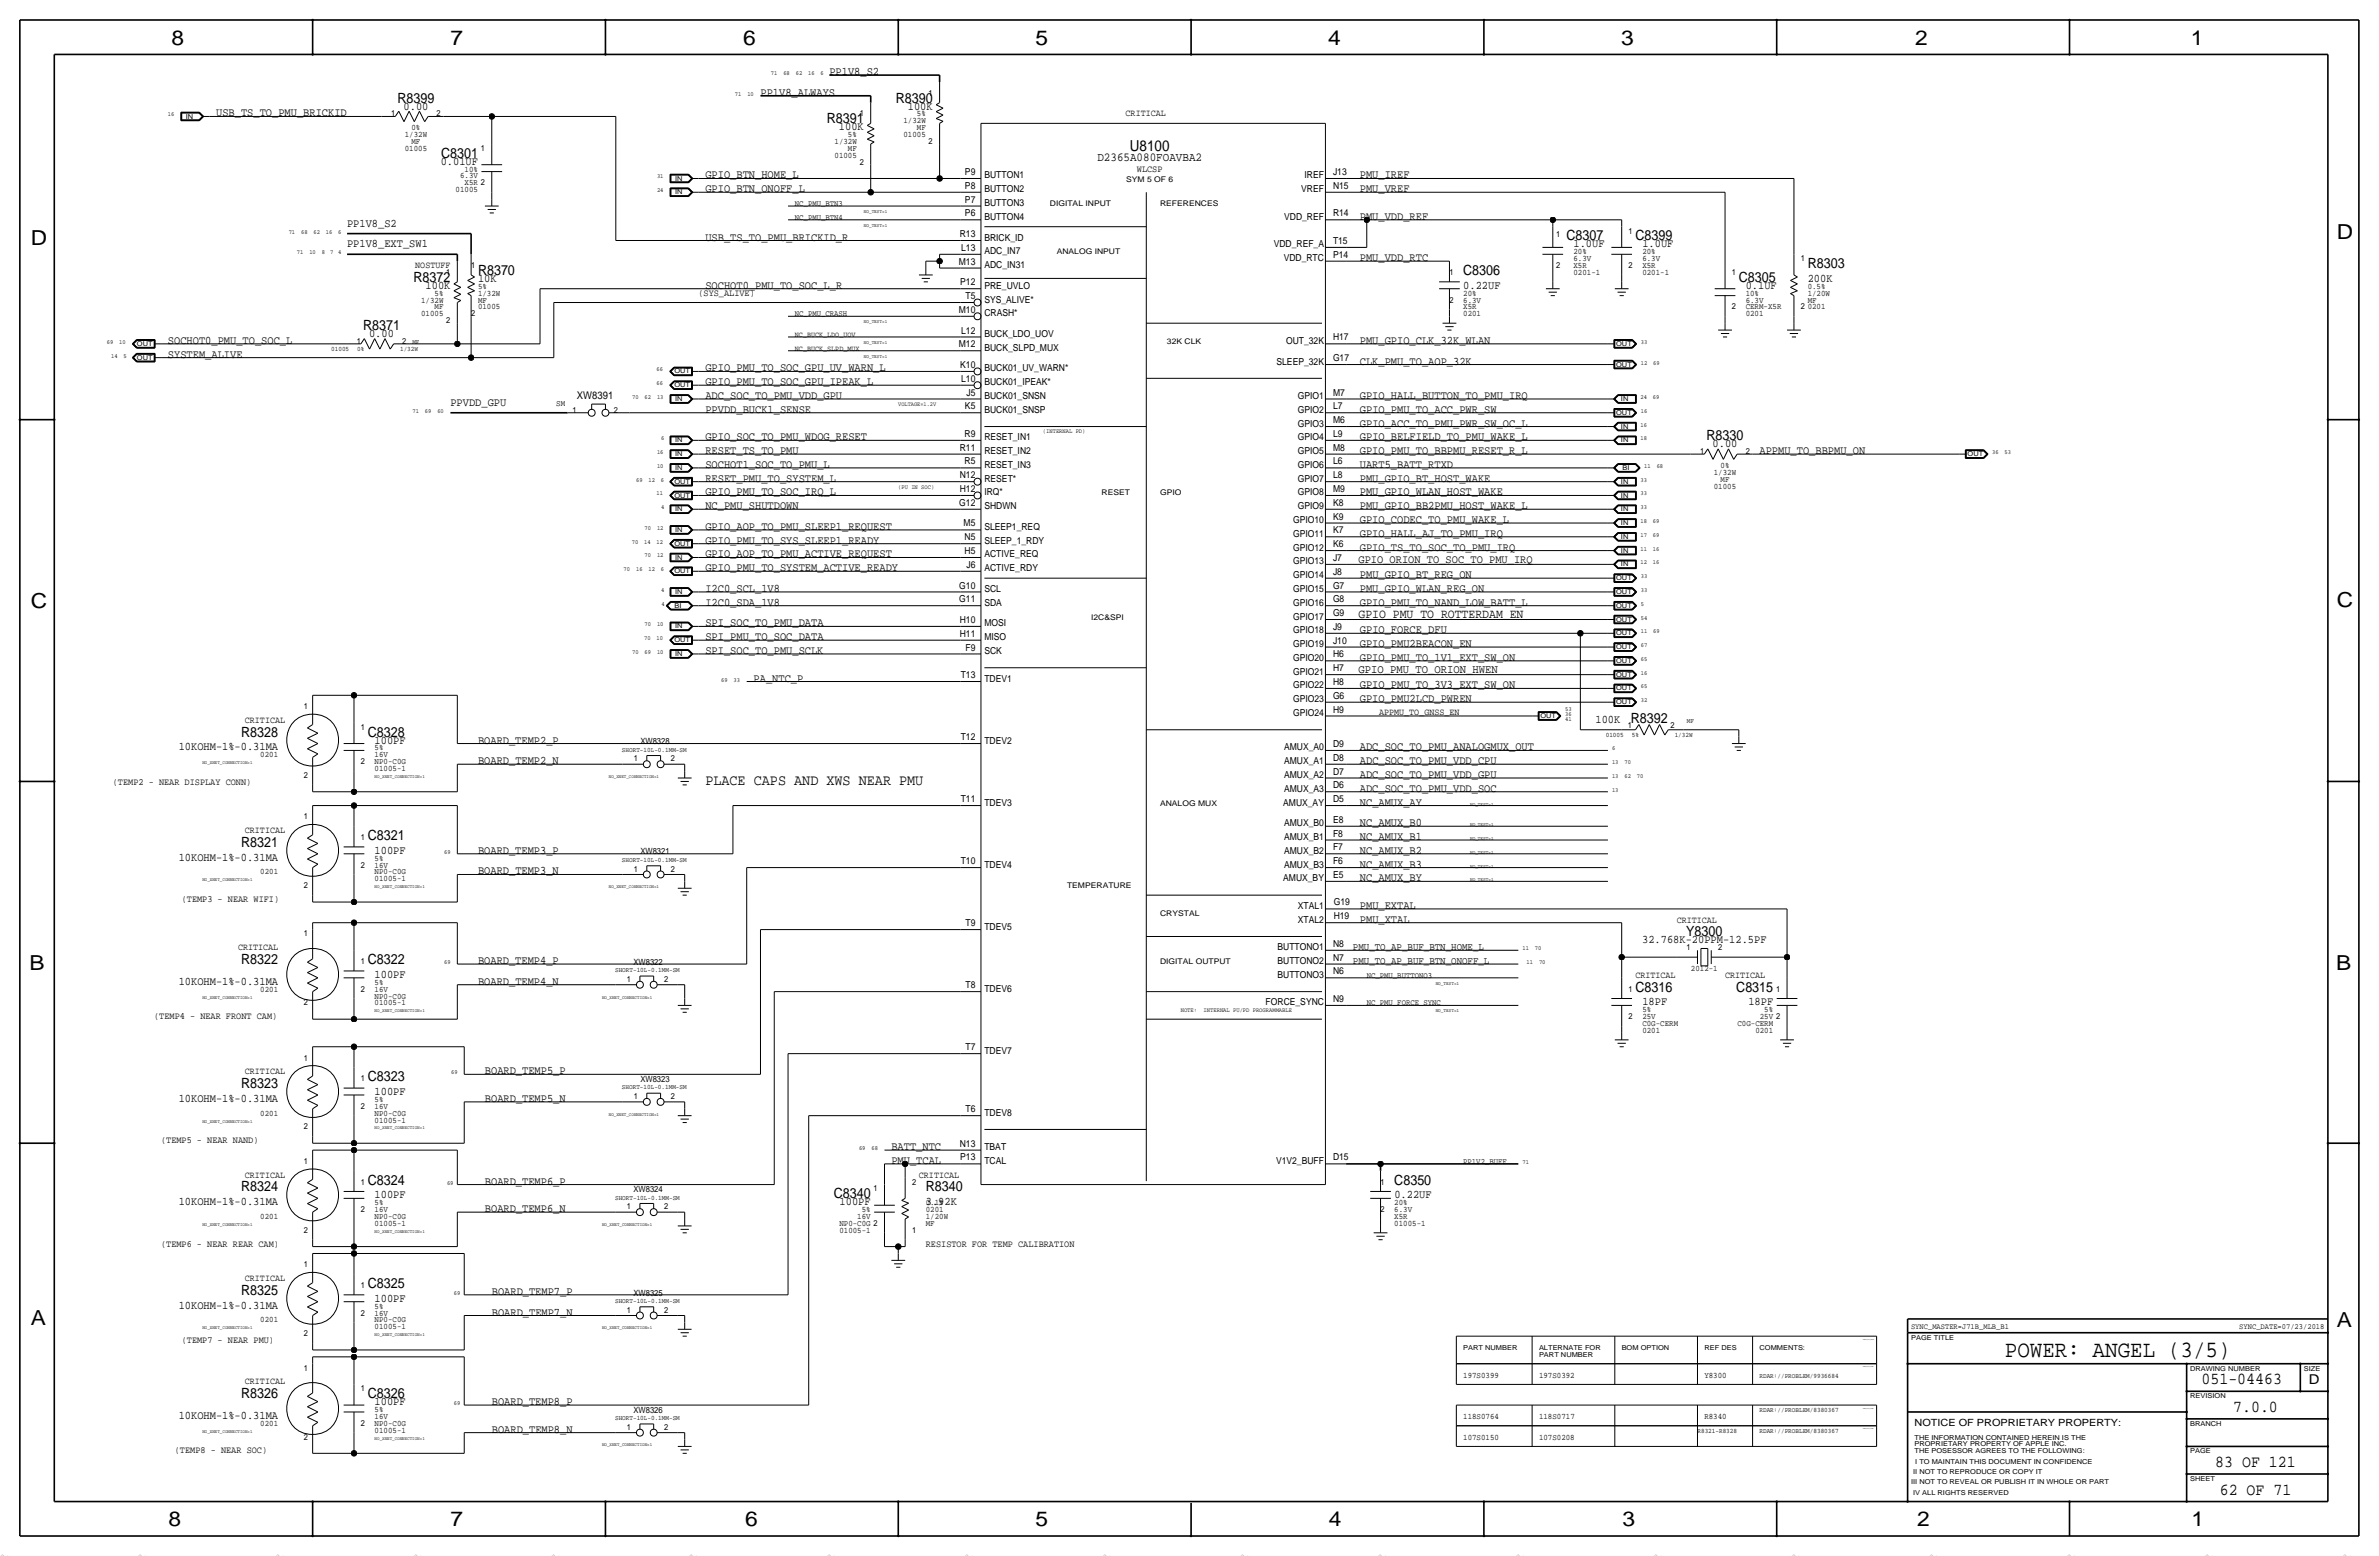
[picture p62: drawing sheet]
<svg xmlns="http://www.w3.org/2000/svg" width="877mm" height="574mm" viewBox="0 0 877 574" stroke-linecap="round" stroke-linejoin="round" font-family="sans-serif">
<defs><g id="words">
<text font-size="8.6" x="739.1" y="500.1">POWER: ANGEL (3/5)</text>
<g font-size="7.6">
<text x="63.2" y="16.5">8</text>
<text x="166.1" y="16.5">7</text>
<text x="274" y="16.5">6</text>
<text x="381.7" y="16.5">5</text>
<text x="489.7" y="16.5">4</text>
<text x="597.6" y="16.5">3</text>
<text x="706.1" y="16.5">2</text>
<text x="807.7" y="16.5">1</text>
<text x="861.5" y="88.1">D</text>
<text x="11.4" y="90.4">D</text>
<text x="11.4" y="224.3">C</text>
<text x="861.5" y="223.8">C</text>
<text x="10.9" y="357.6">B</text>
<text x="861.3" y="357.4">B</text>
<text x="11.4" y="488.4">A</text>
<text x="861.5" y="489.2">A</text>
<text x="62.2" y="562.6">8</text>
<text x="166.1" y="562.6">7</text>
<text x="274.8" y="562.6">6</text>
<text x="381.7" y="562.6">5</text>
<text x="489.9" y="562.6">4</text>
<text x="598.1" y="562.6">3</text>
<text x="706.8" y="562.6">2</text>
<text x="807.9" y="562.6">1</text>
</g>
<g font-size="6.2">
<text x="811.6" y="510.3">051-04463</text>
<text x="823.3" y="520.4">7.0.0</text>
<text x="816.7" y="540.8">83 OF 121</text>
<text x="818.4" y="550.9">62 OF 71</text>
</g>
<g font-size="5.6">
<text x="416.6" y="55.6">U8100</text>
<text x="260" y="289.3">PLACE CAPS AND XWS NEAR PMU</text>
</g>
<g font-size="5.2">
<text x="146.5" y="37.8">R8399</text>
<text x="330.2" y="37.8">R8390</text>
<text x="304.8" y="45.5">R8391</text>
<text x="162.6" y="58.2">C8301</text>
<text x="577.5" y="88.6">C8307</text>
<text x="602.9" y="88.6">C8399</text>
<text x="176.2" y="101.3">R8370</text>
<text x="539.4" y="101.3">C8306</text>
<text x="666.4" y="98.8">R8303</text>
<text x="152.4" y="103.9">R8372</text>
<text x="641" y="103.9">C8305</text>
<text x="133.8" y="121.7">R8371</text>
<text x="629.2" y="162.3">R8330</text>
<text x="601.2" y="266.4">R8392</text>
<text x="88.9" y="271.5">R8328</text>
<text x="135.6" y="271.5">C8328</text>
<text x="135.6" y="309.6">C8321</text>
<text x="88.9" y="312.2">R8321</text>
<text x="621.7" y="345.2">Y8300</text>
<text x="88.9" y="355.3">R8322</text>
<text x="135.6" y="355.3">C8322</text>
<text x="602.9" y="365.5">C8316</text>
<text x="640.1" y="365.5">C8315</text>
<text x="88.9" y="401.1">R8323</text>
<text x="135.6" y="398.5">C8323</text>
<text x="135.6" y="436.6">C8324</text>
<text x="514" y="436.6">C8350</text>
<text x="88.9" y="439.2">R8324</text>
<text x="307.4" y="441.7">C8340</text>
<text x="341.3" y="439.2">R8340</text>
<text x="88.9" y="477.3">R8325</text>
<text x="135.6" y="474.7">C8325</text>
<text x="88.9" y="515.4">R8326</text>
<text x="135.6" y="515.4">C8326</text>
</g>
<text font-size="5" x="851.2" y="510.3">D</text>
<text font-size="4.7" x="500.8" y="227.8">GPIO_PMU_TO_ROTTERDAM_EN</text>
<text font-size="4.5" x="404.6" y="59.4">D2365A080FOAVBA2</text>
<text font-size="4.4" x="500.8" y="248.2">GPIO_PMU_TO_ORION_HWEN</text>
<g font-size="4.3">
<text x="305.8" y="27.7">PP1V8_S2</text>
<text x="280.4" y="35.3">PP1V8_ALWAYS</text>
<text x="148.8" y="40.4">0.00</text>
<text x="334.7" y="40.4">100K</text>
<text x="79.7" y="42.9">USB_TS_TO_PMU_BRICKID</text>
<text x="309.3" y="48">100K</text>
<text x="162.5" y="60.7">0.01UF</text>
<text x="260" y="65.8">GPIO_BTN_HOME_L</text>
<text x="501.3" y="65.8">PMU_IREF</text>
<text x="260" y="70.9">GPIO_BTN_ONOFF_L</text>
<text x="501.3" y="70.9">PMU_VREF</text>
<text x="128" y="83.6">PP1V8_S2</text>
<text x="501.3" y="81">PMU_VDD_REF</text>
<text x="260" y="88.6">USB_TS_TO_PMU_BRICKID_R</text>
<text x="128" y="91.2">PP1V8_EXT_SW1</text>
<text x="580.1" y="91.2">1.0UF</text>
<text x="605.5" y="91.2">1.0UF</text>
<text x="501.3" y="96.3">PMU_VDD_RTC</text>
<text x="156.9" y="106.4">100K</text>
<text x="176.2" y="103.9">10K</text>
<text x="260" y="106.4">SOCHOT0_PMU_TO_SOC_L_R</text>
<text x="539.4" y="106.4">0.22UF</text>
<text x="643.6" y="106.4">0.1UF</text>
<text x="666.4" y="103.9">200K</text>
<text x="136.1" y="124.2">0.00</text>
<text x="61.9" y="126.7">SOCHOT0_PMU_TO_SOC_L</text>
<text x="61.9" y="131.8">SYSTEM_ALIVE</text>
<text x="501.3" y="126.7">PMU_GPIO_CLK_32K_WLAN</text>
<text x="260" y="136.9">GPIO_PMU_TO_SOC_GPU_UV_WARN_L</text>
<text x="501.3" y="134.4">CLK_PMU_TO_AOP_32K</text>
<text x="260" y="142">GPIO_PMU_TO_SOC_GPU_IPEAK_L</text>
<text x="166.1" y="149.6">PPVDD_GPU</text>
<text x="260" y="147.1">ADC_SOC_TO_PMU_VDD_GPU</text>
<text x="501.3" y="147.1">GPIO_HALL_BUTTON_TO_PMU_IRQ</text>
<text x="260" y="152.1">PPVDD_BUCK1_SENSE</text>
<text x="501.3" y="152.1">GPIO_PMU_TO_ACC_PWR_SW</text>
<text x="501.3" y="157.2">GPIO_ACC_TO_PMU_PWR_SW_OC_L</text>
<text x="260" y="167.4">RESET_TS_TO_PMU</text>
<text x="260" y="162.3">GPIO_SOC_TO_PMU_WDOG_RESET</text>
<text x="501.3" y="167.4">GPIO_PMU_TO_BBPMU_RESET_R_L</text>
<text x="501.3" y="162.3">GPIO_BELFIELD_TO_PMU_WAKE_L</text>
<text x="631.4" y="164.8">0.00</text>
<text x="648.7" y="167.4">APPMU_TO_BBPMU_ON</text>
<text x="260" y="172.5">SOCHOT1_SOC_TO_PMU_L</text>
<text x="501.3" y="172.5">UART5_BATT_RTXD</text>
<text x="260" y="177.5">RESET_PMU_TO_SYSTEM_L</text>
<text x="501.3" y="177.5">PMU_GPIO_BT_HOST_WAKE</text>
<text x="260" y="182.6">GPIO_PMU_TO_SOC_IRQ_L</text>
<text x="501.3" y="182.6">PMU_GPIO_WLAN_HOST_WAKE</text>
<text x="260" y="187.7">NC_PMU_SHUTDOWN</text>
<text x="501.3" y="187.7">PMU_GPIO_BB2PMU_HOST_WAKE_L</text>
<text x="260" y="195.3">GPIO_AOP_TO_PMU_SLEEP1_REQUEST</text>
<text x="501.3" y="197.9">GPIO_HALL_AJ_TO_PMU_IRQ</text>
<text x="501.3" y="192.8">GPIO_CODEC_TO_PMU_WAKE_L</text>
<text x="260" y="200.4">GPIO_PMU_TO_SYS_SLEEP1_READY</text>
<text x="501.3" y="202.9">GPIO_TS_TO_SOC_TO_PMU_IRQ</text>
<text x="260" y="205.5">GPIO_AOP_TO_PMU_ACTIVE_REQUEST</text>
<text x="500.8" y="207.5">GPIO_ORION_TO_SOC_TO_PMU_IRQ</text>
<text x="260" y="210.6">GPIO_PMU_TO_SYSTEM_ACTIVE_READY</text>
<text x="501.3" y="213.1">PMU_GPIO_BT_REG_ON</text>
<text x="260" y="218.2">I2C0_SCL_1V8</text>
<text x="501.3" y="218.2">PMU_GPIO_WLAN_REG_ON</text>
<text x="260" y="223.3">I2C0_SDA_1V8</text>
<text x="501.3" y="223.3">GPIO_PMU_TO_NAND_LOW_BATT_L</text>
<text x="260" y="230.9">SPI_SOC_TO_PMU_DATA</text>
<text x="501.3" y="233.4">GPIO_FORCE_DFU</text>
<text x="260" y="236">SPI_PMU_TO_SOC_DATA</text>
<text x="501.3" y="238.5">GPIO_PMU2BEACON_EN</text>
<text x="260" y="241">SPI_SOC_TO_PMU_SCLK</text>
<text x="501.3" y="243.6">GPIO_PMU_TO_1V1_EXT_SW_ON</text>
<text x="277.8" y="251.2">PA_NTC_P</text>
<text x="501.3" y="253.7">GPIO_PMU_TO_3V3_EXT_SW_ON</text>
<text x="501.3" y="258.8">GPIO_PMU2LCD_PWREN</text>
<text x="588.2" y="266.4">100K</text>
<text x="138.1" y="274.1">100PF</text>
<text x="176.2" y="274.1">BOARD_TEMP2_P</text>
<text x="65.9" y="276.6">10KOHM-1%-0.31MA</text>
<text x="176.2" y="281.7">BOARD_TEMP2_N</text>
<text x="501.3" y="276.6">ADC_SOC_TO_PMU_ANALOGMUX_OUT</text>
<text x="501.3" y="281.7">ADC_SOC_TO_PMU_VDD_CPU</text>
<text x="501.3" y="286.8">ADC_SOC_TO_PMU_VDD_GPU</text>
<text x="501.3" y="291.8">ADC_SOC_TO_PMU_VDD_SOC</text>
<text x="501.3" y="296.9">NC_AMUX_AY</text>
<text x="501.3" y="304.5">NC_AMUX_B0</text>
<text x="501.3" y="309.6">NC_AMUX_B1</text>
<text x="65.9" y="317.2">10KOHM-1%-0.31MA</text>
<text x="138.1" y="314.7">100PF</text>
<text x="176.2" y="314.7">BOARD_TEMP3_P</text>
<text x="501.3" y="314.7">NC_AMUX_B2</text>
<text x="176.2" y="322.3">BOARD_TEMP3_N</text>
<text x="501.3" y="319.8">NC_AMUX_B3</text>
<text x="501.3" y="324.9">NC_AMUX_BY</text>
<text x="501.3" y="335">PMU_EXTAL</text>
<text x="501.3" y="340.1">PMU_XTAL</text>
<text x="605.4" y="347.7">32.768K-20PPM-12.5PF</text>
<text x="176.2" y="355.3">BOARD_TEMP4_P</text>
<text x="65.9" y="363">10KOHM-1%-0.31MA</text>
<text x="138.1" y="360.4">100PF</text>
<text x="176.2" y="363">BOARD_TEMP4_N</text>
<text x="605.5" y="370.6">18PF</text>
<text x="644.6" y="370.6">18PF</text>
<text x="178.8" y="396">BOARD_TEMP5_P</text>
<text x="65.9" y="406.1">10KOHM-1%-0.31MA</text>
<text x="138.1" y="403.6">100PF</text>
<text x="178.8" y="406.1">BOARD_TEMP5_N</text>
<text x="328.6" y="423.9">BATT_NTC</text>
<text x="328.6" y="429">PMU_TCAL</text>
<text x="178.8" y="436.6">BOARD_TEMP6_P</text>
<text x="138.1" y="441.7">100PF</text>
<text x="514" y="441.7">0.22UF</text>
<text x="65.9" y="444.2">10KOHM-1%-0.31MA</text>
<text x="178.8" y="446.8">BOARD_TEMP6_N</text>
<text x="309.5" y="444.2">100PF</text>
<text x="341.3" y="444.2">3.92K</text>
<text x="138.1" y="479.8">100PF</text>
<text x="181.3" y="477.3">BOARD_TEMP7_P</text>
<text x="65.9" y="482.3">10KOHM-1%-0.31MA</text>
<text x="181.3" y="484.9">BOARD_TEMP7_N</text>
<text x="138.1" y="517.9">100PF</text>
<text x="181.3" y="517.9">BOARD_TEMP8_P</text>
<text x="65.9" y="523">10KOHM-1%-0.31MA</text>
<text x="181.3" y="528.1">BOARD_TEMP8_N</text>
</g>
<text font-size="3.9" x="212.7" y="147.1">XW8391</text>
<g font-size="3.8">
<text x="498.8" y="350.3">PMU_TO_AP_BUF_BTN_HOME_L</text>
<text x="498.8" y="355.3">PMU_TO_AP_BUF_BTN_ONOFF_L</text>
</g>
<text font-size="3.7" x="705.8" y="525.5">NOTICE OF PROPRIETARY PROPERTY:</text>
<g font-size="3.5">
<text x="415" y="42.9">CRITICAL</text>
<text x="355.8" y="64.5">P9</text>
<text x="362.9" y="65.8">BUTTON1</text>
<text x="419.1" y="63.2">WLCSP</text>
<text x="481" y="65.8">IREF</text>
<text x="491.4" y="64.5">J13</text>
<text x="355.8" y="69.6">P8</text>
<text x="362.9" y="70.9">BUTTON2</text>
<text x="479.7" y="70.9">VREF</text>
<text x="491.4" y="69.6">N15</text>
<text x="355.8" y="74.7">P7</text>
<text x="362.9" y="75.9">BUTTON3</text>
<text x="355.8" y="79.8">P6</text>
<text x="362.9" y="81">BUTTON4</text>
<text x="473.4" y="81">VDD_REF</text>
<text x="491.4" y="79.8">R14</text>
<text x="353.8" y="87.4">R13</text>
<text x="362.9" y="88.6">BRICK_ID</text>
<text x="491.4" y="89.9">T15</text>
<text x="354.4" y="92.5">L13</text>
<text x="362.9" y="93.7">ADC_IN7</text>
<text x="469.6" y="91.2">VDD_REF_A</text>
<text x="491.4" y="95">P14</text>
<text x="153.1" y="98.8">NOSTUFF</text>
<text x="353.5" y="97.5">M13</text>
<text x="362.9" y="98.8">ADC_IN31</text>
<text x="473.3" y="96.3">VDD_RTC</text>
<text x="354" y="105.2">P12</text>
<text x="362.9" y="106.4">PRE_UVLO</text>
<text x="257.5" y="109">(SYS_ALIVE)</text>
<text x="355.9" y="110.2">T5</text>
<text x="362.9" y="111.5">SYS_ALIVE*</text>
<text x="353.5" y="115.3">M10</text>
<text x="362.9" y="116.6">CRASH*</text>
<text x="354.4" y="122.9">L12</text>
<text x="362.9" y="124.2">BUCK_LDO_UOV</text>
<text x="491.4" y="125.5">H17</text>
<text x="353.5" y="128">M12</text>
<text x="362.9" y="129.3">BUCK_SLPD_MUX</text>
<text x="474.1" y="126.7">OUT_32K</text>
<text x="354" y="135.6">K10</text>
<text x="362.9" y="136.9">BUCK01_UV_WARN*</text>
<text x="470.6" y="134.4">SLEEP_32K</text>
<text x="491.4" y="133.1">G17</text>
<text x="354.4" y="140.7">L10</text>
<text x="362.9" y="142">BUCK01_IPEAK*</text>
<text x="356.3" y="145.8">J5</text>
<text x="362.9" y="147.1">BUCK01_SNSN</text>
<text x="478.5" y="147.1">GPIO1</text>
<text x="491.4" y="145.8">M7</text>
<text x="355.8" y="150.9">K5</text>
<text x="362.9" y="152.1">BUCK01_SNSP</text>
<text x="478.5" y="152.1">GPIO2</text>
<text x="491.4" y="156">M6</text>
<text x="491.4" y="150.9">L7</text>
<text x="355.6" y="161">R9</text>
<text x="478.5" y="157.2">GPIO3</text>
<text x="491.4" y="161">L9</text>
<text x="353.8" y="166.1">R11</text>
<text x="362.9" y="162.3">RESET_IN1</text>
<text x="362.9" y="167.4">RESET_IN2</text>
<text x="478.5" y="167.4">GPIO5</text>
<text x="478.5" y="162.3">GPIO4</text>
<text x="491.4" y="166.1">M8</text>
<text x="355.6" y="171.2">R5</text>
<text x="362.9" y="172.5">RESET_IN3</text>
<text x="478.5" y="172.5">GPIO6</text>
<text x="491.4" y="171.2">L6</text>
<text x="353.8" y="176.3">N12</text>
<text x="362.9" y="177.5">RESET*</text>
<text x="478.5" y="177.5">GPIO7</text>
<text x="491.4" y="176.3">L8</text>
<text x="353.8" y="181.4">H12</text>
<text x="362.9" y="182.6">IRQ*</text>
<text x="478.5" y="182.6">GPIO8</text>
<text x="491.4" y="181.4">M9</text>
<text x="353.7" y="186.4">G12</text>
<text x="362.9" y="187.7">SHDWN</text>
<text x="478.5" y="187.7">GPIO9</text>
<text x="491.4" y="191.5">K9</text>
<text x="491.4" y="186.4">K8</text>
<text x="355.2" y="194.1">M5</text>
<text x="362.9" y="195.3">SLEEP1_REQ</text>
<text x="476.7" y="197.9">GPIO11</text>
<text x="476.7" y="192.8">GPIO10</text>
<text x="491.4" y="196.6">K7</text>
<text x="355.6" y="199.1">N5</text>
<text x="362.9" y="200.4">SLEEP_1_RDY</text>
<text x="476.7" y="202.9">GPIO12</text>
<text x="491.4" y="201.7">K6</text>
<text x="355.6" y="204.2">H5</text>
<text x="356.3" y="209.3">J6</text>
<text x="362.9" y="205.5">ACTIVE_REQ</text>
<text x="476.7" y="208">GPIO13</text>
<text x="491.4" y="206.8">J7</text>
<text x="362.9" y="210.6">ACTIVE_RDY</text>
<text x="476.7" y="213.1">GPIO14</text>
<text x="491.4" y="211.8">J8</text>
<text x="353.7" y="222">G11</text>
<text x="353.7" y="216.9">G10</text>
<text x="362.9" y="218.2">SCL</text>
<text x="476.7" y="218.2">GPIO15</text>
<text x="491.4" y="222">G8</text>
<text x="491.4" y="216.9">G7</text>
<text x="362.9" y="223.3">SDA</text>
<text x="476.7" y="223.3">GPIO16</text>
<text x="491.4" y="227.1">G9</text>
<text x="353.8" y="229.6">H10</text>
<text x="362.9" y="230.9">MOSI</text>
<text x="476.7" y="233.4">GPIO18</text>
<text x="476.7" y="228.3">GPIO17</text>
<text x="491.4" y="232.2">J9</text>
<text x="353.8" y="234.7">H11</text>
<text x="355.9" y="239.8">F9</text>
<text x="362.9" y="236">MISO</text>
<text x="476.7" y="238.5">GPIO19</text>
<text x="491.4" y="237.2">J10</text>
<text x="362.9" y="241">SCK</text>
<text x="476.7" y="243.6">GPIO20</text>
<text x="491.4" y="242.3">H6</text>
<text x="354.2" y="249.9">T13</text>
<text x="362.9" y="251.2">TDEV1</text>
<text x="476.7" y="248.7">GPIO21</text>
<text x="491.4" y="247.4">H7</text>
<text x="476.7" y="253.7">GPIO22</text>
<text x="491.4" y="257.6">G6</text>
<text x="491.4" y="252.5">H8</text>
<text x="476.7" y="258.8">GPIO23</text>
<text x="476.7" y="263.9">GPIO24</text>
<text x="491.4" y="262.6">H9</text>
<text x="508.5" y="263.4">APPMU_TO_GNSS_EN</text>
<text x="90.3" y="266.4">CRITICAL</text>
<text x="354.2" y="272.8">T12</text>
<text x="362.9" y="274.1">TDEV2</text>
<text x="491.4" y="275.3">D9</text>
<text x="473.4" y="276.6">AMUX_A0</text>
<text x="473.4" y="281.7">AMUX_A1</text>
<text x="491.4" y="280.4">D8</text>
<text x="473.4" y="286.8">AMUX_A2</text>
<text x="491.4" y="285.5">D7</text>
<text x="41.6" y="289.3">(TEMP2 - NEAR DISPLAY CONN)</text>
<text x="473.4" y="291.8">AMUX_A3</text>
<text x="491.4" y="290.6">D6</text>
<text x="354.2" y="295.7">T11</text>
<text x="362.9" y="296.9">TDEV3</text>
<text x="473.1" y="296.9">AMUX_AY</text>
<text x="491.4" y="295.7">D5</text>
<text x="473.4" y="304.5">AMUX_B0</text>
<text x="491.4" y="303.3">E8</text>
<text x="90.3" y="307.1">CRITICAL</text>
<text x="473.4" y="309.6">AMUX_B1</text>
<text x="491.4" y="308.4">F8</text>
<text x="473.4" y="314.7">AMUX_B2</text>
<text x="491.4" y="313.4">F7</text>
<text x="354.2" y="318.5">T10</text>
<text x="362.9" y="319.8">TDEV4</text>
<text x="473.4" y="319.8">AMUX_B3</text>
<text x="491.4" y="323.6">E5</text>
<text x="491.4" y="318.5">F6</text>
<text x="473.1" y="324.9">AMUX_BY</text>
<text x="67" y="332.5">(TEMP3 - NEAR WIFI)</text>
<text x="478.5" y="335">XTAL1</text>
<text x="491.7" y="333.8">G19</text>
<text x="355.9" y="341.4">T9</text>
<text x="478.5" y="340.1">XTAL2</text>
<text x="491.7" y="338.8">H19</text>
<text x="618.2" y="340.1">CRITICAL</text>
<text x="362.9" y="342.6">TDEV5</text>
<text x="87.8" y="350.3">CRITICAL</text>
<text x="471" y="350.3">BUTTONO1</text>
<text x="491.4" y="349">N8</text>
<text x="471" y="355.3">BUTTONO2</text>
<text x="491.4" y="359.2">N6</text>
<text x="491.4" y="354.1">N7</text>
<text x="355.9" y="364.2">T8</text>
<text x="362.9" y="365.5">TDEV6</text>
<text x="471" y="360.4">BUTTONO3</text>
<text x="602.9" y="360.4">CRITICAL</text>
<text x="636" y="360.4">CRITICAL</text>
<text x="466.6" y="370.6">FORCE_SYNC</text>
<text x="491.4" y="369.3">N9</text>
<text x="56.8" y="375.7">(TEMP4 - NEAR FRONT CAM)</text>
<text x="355.9" y="387.1">T7</text>
<text x="362.9" y="388.4">TDEV7</text>
<text x="90.3" y="396">CRITICAL</text>
<text x="355.9" y="410">T6</text>
<text x="362.9" y="411.2">TDEV8</text>
<text x="59.4" y="421.4">(TEMP5 - NEAR NAND)</text>
<text x="353.8" y="422.7">N13</text>
<text x="362.9" y="423.9">TBAT</text>
<text x="354" y="427.7">P13</text>
<text x="362.9" y="429">TCAL</text>
<text x="470.4" y="429">V1V2_BUFF</text>
<text x="491.4" y="427.7">D15</text>
<text x="90.3" y="434.1">CRITICAL</text>
<text x="338.8" y="434.1">CRITICAL</text>
<text x="59.4" y="459.5">(TEMP6 - NEAR REAR CAM)</text>
<text x="341.3" y="459.5">RESISTOR FOR TEMP CALIBRATION</text>
<text x="90.3" y="472.2">CRITICAL</text>
<text x="67" y="495">(TEMP7 - NEAR PMU)</text>
<text x="90.3" y="510.3">CRITICAL</text>
<text x="64.5" y="535.7">(TEMP8 - NEAR SOC)</text>
</g>
<g font-size="3.2">
<text x="236.1" y="274.3">XW8328</text>
<text x="236.1" y="315">XW8321</text>
<text x="233.6" y="355.6">XW8322</text>
<text x="236.1" y="398.8">XW8323</text>
<text x="233.6" y="439.4">XW8324</text>
<text x="233.6" y="477.5">XW8325</text>
<text x="233.6" y="520.7">XW8326</text>
</g>
<g font-size="3.1">
<text x="342.3" y="35.3">1</text>
<text x="144.2" y="42.9">1</text>
<text x="161" y="42.9">2</text>
<text x="316.9" y="42.9">1</text>
<text x="333.1" y="45.5">1/32W</text>
<text x="338" y="42.9">5%</text>
<text x="149.2" y="50.5">1/32W</text>
<text x="151.7" y="53.1">MF</text>
<text x="151.7" y="48">0%</text>
<text x="307.7" y="53.1">1/32W</text>
<text x="312.6" y="50.5">5%</text>
<text x="333.1" y="50.5">01005</text>
<text x="338" y="48">MF</text>
<text x="342.3" y="53.1">2</text>
<text x="149.2" y="55.6">01005</text>
<text x="177.2" y="55.6">1</text>
<text x="307.7" y="58.2">01005</text>
<text x="312.6" y="55.6">MF</text>
<text x="169.6" y="65.8">6.3V</text>
<text x="171.3" y="63.2">10%</text>
<text x="316.9" y="60.7">2</text>
<text x="168" y="70.9">01005</text>
<text x="171.3" y="68.3">X5R 2</text>
<text x="573.7" y="87.4">1</text>
<text x="600.4" y="86.1">1</text>
<text x="580.1" y="93.7">20%</text>
<text x="605.5" y="93.7">20%</text>
<text x="164.5" y="101.3">1</text>
<text x="173.7" y="98.8">1</text>
<text x="534.4" y="101.3">1</text>
<text x="573.7" y="98.8">2</text>
<text x="580.1" y="96.3">6.3V</text>
<text x="580.1" y="101.3">0201-1</text>
<text x="580.1" y="98.8">X5R</text>
<text x="600.4" y="98.8">2</text>
<text x="605.5" y="101.3">0201-1</text>
<text x="605.5" y="98.8">X5R</text>
<text x="605.5" y="96.3">6.3V</text>
<text x="638.5" y="101.3">1</text>
<text x="663.9" y="96.3">1</text>
<text x="176.2" y="106.4">5%</text>
<text x="666.4" y="106.4">0.5%</text>
<text x="155.3" y="111.5">1/32W</text>
<text x="160.2" y="109">5%</text>
<text x="176.2" y="111.5">MF</text>
<text x="176.2" y="109">1/32W</text>
<text x="534.4" y="111.5">2</text>
<text x="539.4" y="111.5">6.3V</text>
<text x="539.4" y="109">20%</text>
<text x="643.6" y="109">10%</text>
<text x="643.6" y="111.5">6.3V</text>
<text x="666.4" y="109">1/20W</text>
<text x="666.4" y="111.5">MF</text>
<text x="155.3" y="116.6">01005</text>
<text x="160.2" y="114">MF</text>
<text x="164.5" y="119.1">2</text>
<text x="173.7" y="116.6">2</text>
<text x="176.2" y="114">01005</text>
<text x="539.4" y="114">X5R</text>
<text x="539.4" y="116.6">0201</text>
<text x="638.5" y="114">2</text>
<text x="643.6" y="114">CERM-X5R</text>
<text x="643.6" y="116.6">0201</text>
<text x="663.9" y="114">2</text>
<text x="666.4" y="114">0201</text>
<text x="131.5" y="126.7">1</text>
<text x="148.3" y="126.7">2</text>
<text x="205.1" y="149.6">SM</text>
<text x="211" y="152.1">1</text>
<text x="226.3" y="152.1">2</text>
<text x="626.8" y="167.4">1</text>
<text x="643.6" y="167.4">2</text>
<text x="634.3" y="172.5">0%</text>
<text x="631.8" y="175">1/32W</text>
<text x="634.3" y="177.5">MF</text>
<text x="631.8" y="180.1">01005</text>
<text x="112" y="261.4">1</text>
<text x="133" y="269">1</text>
<text x="600.1" y="268.2">1</text>
<text x="615.9" y="268.2">2</text>
<text x="96" y="279.1">0201</text>
<text x="133" y="281.7">2</text>
<text x="138.1" y="276.6">5%</text>
<text x="138.1" y="281.7">NP0-C0G</text>
<text x="138.1" y="279.1">16V</text>
<text x="233.6" y="280.7">1</text>
<text x="247.3" y="280.7">2</text>
<text x="112" y="286.8">2</text>
<text x="138.1" y="284.2">01005-1</text>
<text x="112" y="302">1</text>
<text x="133" y="309.6">1</text>
<text x="138.1" y="317.2">5%</text>
<text x="96" y="322.3">0201</text>
<text x="133" y="319.8">2</text>
<text x="138.1" y="322.3">NP0-C0G</text>
<text x="138.1" y="319.8">16V</text>
<text x="233.6" y="321.3">1</text>
<text x="247.3" y="321.3">2</text>
<text x="112" y="327.4">2</text>
<text x="138.1" y="324.9">01005-1</text>
<text x="112" y="345.2">1</text>
<text x="621.7" y="350.3">1</text>
<text x="633.4" y="350.3">2</text>
<text x="133" y="355.3">1</text>
<text x="623.4" y="357.9">2012-1</text>
<text x="96" y="365.5">0201</text>
<text x="133" y="365.5">2</text>
<text x="138.1" y="363">5%</text>
<text x="138.1" y="365.5">16V</text>
<text x="231.1" y="361.9">1</text>
<text x="244.8" y="361.9">2</text>
<text x="600.4" y="365.5">1</text>
<text x="654.8" y="365.5">1</text>
<text x="112" y="370.6">2</text>
<text x="138.1" y="370.6">01005-1</text>
<text x="138.1" y="368">NP0-C0G</text>
<text x="600.4" y="375.7">2</text>
<text x="605.5" y="373.1">5%</text>
<text x="605.5" y="375.7">25V</text>
<text x="648.8" y="375.7">25V 2</text>
<text x="650.4" y="373.1">5%</text>
<text x="605.5" y="380.7">0201</text>
<text x="605.5" y="378.2">C0G-CERM</text>
<text x="640.5" y="378.2">C0G-CERM</text>
<text x="647.1" y="380.7">0201</text>
<text x="112" y="390.9">1</text>
<text x="133" y="398.5">1</text>
<text x="138.1" y="406.1">5%</text>
<text x="233.6" y="405.1">1</text>
<text x="247.3" y="405.1">2</text>
<text x="96" y="411.2">0201</text>
<text x="133" y="408.7">2</text>
<text x="138.1" y="413.8">01005-1</text>
<text x="138.1" y="411.2">NP0-C0G</text>
<text x="138.1" y="408.7">16V</text>
<text x="112" y="416.3">2</text>
<text x="112" y="429">1</text>
<text x="133" y="436.6">1</text>
<text x="336.2" y="436.6">2</text>
<text x="509" y="436.6">1</text>
<text x="322" y="439.2">1</text>
<text x="96" y="449.3">0201</text>
<text x="133" y="446.8">2</text>
<text x="138.1" y="444.2">5%</text>
<text x="138.1" y="449.3">NP0-C0G</text>
<text x="138.1" y="446.8">16V</text>
<text x="231.1" y="445.8">1</text>
<text x="244.8" y="445.8">2</text>
<text x="316.1" y="449.3">16V</text>
<text x="317.7" y="446.8">5%</text>
<text x="341.3" y="444.2">0.1%</text>
<text x="341.3" y="449.3">1/20W</text>
<text x="341.3" y="446.8">0201</text>
<text x="509" y="446.8">2</text>
<text x="514" y="446.8">6.3V</text>
<text x="514" y="449.3">X5R</text>
<text x="514" y="444.2">20%</text>
<text x="112" y="454.4">2</text>
<text x="138.1" y="451.9">01005-1</text>
<text x="309.5" y="454.4">01005-1</text>
<text x="309.5" y="451.9">NP0-C0G 2</text>
<text x="336.2" y="454.4">1</text>
<text x="341.3" y="451.9">MF</text>
<text x="514" y="451.9">01005-1</text>
<text x="112" y="467.1">1</text>
<text x="133" y="474.7">1</text>
<text x="133" y="484.9">2</text>
<text x="138.1" y="482.3">5%</text>
<text x="138.1" y="484.9">16V</text>
<text x="231.1" y="483.9">1</text>
<text x="244.8" y="483.9">2</text>
<text x="96" y="487.4">0201</text>
<text x="138.1" y="490">01005-1</text>
<text x="138.1" y="487.4">NP0-C0G</text>
<text x="112" y="492.5">2</text>
<text x="112" y="505.2">1</text>
<text x="539.4" y="507.7">197S0399</text>
<text x="567.4" y="507.7">197S0392</text>
<text x="628.3" y="507.7">Y8300</text>
<text x="133" y="512.8">1</text>
<text x="138.1" y="520.4">5%</text>
<text x="96" y="525.5">0201</text>
<text x="133" y="525.5">2</text>
<text x="138.1" y="525.5">NP0-C0G</text>
<text x="138.1" y="523">16V</text>
<text x="231.1" y="527.1">1</text>
<text x="244.8" y="527.1">2</text>
<text x="539.4" y="523">118S0764</text>
<text x="567.4" y="523">118S0717</text>
<text x="628.3" y="523">R8340</text>
<text x="112" y="530.6">2</text>
<text x="138.1" y="528.1">01005-1</text>
<text x="539.4" y="530.6">107S0150</text>
<text x="567.4" y="530.6">107S0208</text>
</g>
<g font-size="3">
<text x="293.1" y="75.9">NC_PMU_BTN3</text>
<text x="293.1" y="81">NC_PMU_BTN4</text>
<text x="293.1" y="116.6">NC_PMU_CRASH</text>
<text x="503.9" y="360.4">NC_PMU_BUTTONO3</text>
<text x="503.9" y="370.6">NC_PMU_FORCE_SYNC</text>
<text x="539.4" y="429">PP1V2_BUFF</text>
</g>
<g font-size="2.9">
<text x="415.2" y="67.1">SYM 5 OF 6</text>
<text x="387" y="75.9">DIGITAL INPUT</text>
<text x="427.7" y="75.9">REFERENCES</text>
<text x="389.6" y="93.7">ANALOG INPUT</text>
<text x="430.2" y="126.7">32K CLK</text>
<text x="406.1" y="182.6">RESET</text>
<text x="427.7" y="182.6">GPIO</text>
<text x="402.3" y="228.3">I2C&amp;SPI</text>
<text x="427.7" y="296.9">ANALOG MUX</text>
<text x="393.4" y="327.4">TEMPERATURE</text>
<text x="427.7" y="337.6">CRYSTAL</text>
<text x="427.7" y="355.3">DIGITAL OUTPUT</text>
<text x="704.5" y="490">SYNC_MASTER=J71B_MLB_B1</text>
<text x="825.6" y="490">SYNC_DATE=07/23/2018</text>
</g>
<g font-size="2.8">
<text x="293.1" y="124.2">NC_BUCK_LDO_UOV</text>
<text x="293.1" y="129.3">NC_BUCK_SLPD_MUX</text>
</g>
<g font-size="2.8" fill="#b6b6b4">
<text x="0" y="573.5" transform="rotate(45 0 573.5)">=</text>
<text x="101.6" y="573.5" transform="rotate(45 101.6 573.5)">=</text>
<text x="152.4" y="573.5" transform="rotate(45 152.4 573.5)">=</text>
<text x="203.2" y="573.5" transform="rotate(45 203.2 573.5)">=</text>
<text x="355.6" y="573.5" transform="rotate(45 355.6 573.5)">=</text>
<text x="406.4" y="573.5" transform="rotate(45 406.4 573.5)">=</text>
<text x="457.2" y="573.5" transform="rotate(45 457.2 573.5)">=</text>
<text x="609.6" y="573.5" transform="rotate(45 609.6 573.5)">=</text>
<text x="660.4" y="573.5" transform="rotate(45 660.4 573.5)">=</text>
<text x="711.2" y="573.5" transform="rotate(45 711.2 573.5)">=</text>
<text x="863.6" y="573.5" transform="rotate(45 863.6 573.5)">=</text>
</g>
<g font-size="2.5">
<text x="68.5" y="43.7">IN</text>
<text x="248.9" y="71.6">IN</text>
<text x="248.9" y="66.5">IN</text>
<text x="50.5" y="127.5">OUT</text>
<text x="122.1" y="129.3">01005</text>
<text x="131.7" y="129.3">0%</text>
<text x="147.5" y="129.3">1/32W</text>
<text x="152" y="126.7">MF</text>
<text x="595.8" y="127.5">OUT</text>
<text x="50.5" y="132.6">OUT</text>
<text x="248.6" y="137.7">OUT</text>
<text x="595.8" y="135.1">OUT</text>
<text x="248.6" y="142.7">OUT</text>
<text x="248.9" y="147.8">IN</text>
<text x="597.6" y="147.8">IN</text>
<text x="595.8" y="152.9">OUT</text>
<text x="597.6" y="158">IN</text>
<text x="248.9" y="163.1">IN</text>
<text x="597.6" y="163.1">IN</text>
<text x="248.9" y="173.2">IN</text>
<text x="248.9" y="168.1">IN</text>
<text x="598.1" y="173.2">BI</text>
<text x="725.4" y="168.1">OUT</text>
<text x="248.6" y="178.3">OUT</text>
<text x="597.6" y="178.3">IN</text>
<text x="248.6" y="183.4">OUT</text>
<text x="597.6" y="183.4">IN</text>
<text x="248.9" y="188.5">IN</text>
<text x="597.6" y="188.5">IN</text>
<text x="248.9" y="196.1">IN</text>
<text x="597.6" y="193.5">IN</text>
<text x="248.6" y="201.2">OUT</text>
<text x="597.6" y="203.7">IN</text>
<text x="597.6" y="198.6">IN</text>
<text x="248.9" y="206.2">IN</text>
<text x="597.6" y="208.8">IN</text>
<text x="248.6" y="211.3">OUT</text>
<text x="595.8" y="213.9">OUT</text>
<text x="248.9" y="218.9">IN</text>
<text x="595.8" y="218.9">OUT</text>
<text x="248.6" y="224">BI</text>
<text x="595.8" y="224">OUT</text>
<text x="248.9" y="231.6">IN</text>
<text x="595.8" y="229.1">OUT</text>
<text x="248.6" y="236.7">OUT</text>
<text x="595.8" y="239.3">OUT</text>
<text x="595.8" y="234.2">OUT</text>
<text x="248.9" y="241.8">IN</text>
<text x="595.8" y="244.3">OUT</text>
<text x="595.8" y="249.4">OUT</text>
<text x="595.8" y="254.5">OUT</text>
<text x="595.8" y="259.6">OUT</text>
<text x="567.9" y="264.7">OUT</text>
<text x="621.9" y="266.4">MF</text>
<text x="592" y="271.5">01005</text>
<text x="601.6" y="271.5">5%</text>
<text x="617.4" y="271.5">1/32W</text>
<text x="229.3" y="277.1">SHORT-10L-0.1MM-SM</text>
<text x="229.3" y="317.8">SHORT-10L-0.1MM-SM</text>
<text x="226.8" y="358.4">SHORT-10L-0.1MM-SM</text>
<text x="229.3" y="401.6">SHORT-10L-0.1MM-SM</text>
<text x="226.8" y="442.2">SHORT-10L-0.1MM-SM</text>
<text x="226.8" y="480.3">SHORT-10L-0.1MM-SM</text>
<text x="539.4" y="497.6">PART NUMBER</text>
<text x="567.4" y="497.6">ALTERNATE FOR</text>
<text x="597.9" y="497.6">BOM OPTION</text>
<text x="628.3" y="497.6">REF DES</text>
<text x="648.7" y="497.6">COMMENTS:</text>
<text x="704.5" y="493.8">PAGE TITLE</text>
<text x="567.4" y="500.1">PART NUMBER</text>
<text x="648.7" y="507.7">RDAR://PROBLEM/9936684</text>
<text x="807.4" y="505.2">DRAWING NUMBER</text>
<text x="849.3" y="505.2">SIZE</text>
<text x="807.4" y="515.4">REVISION</text>
<text x="648.7" y="520.4">RDAR://PROBLEM/8380367</text>
<text x="226.8" y="523.5">SHORT-10L-0.1MM-SM</text>
<text x="807.4" y="525.5">BRANCH</text>
<text x="625.8" y="528.1">R8321-R8328</text>
<text x="648.7" y="528.1">RDAR://PROBLEM/8380367</text>
<text x="705.8" y="533.1">PROPRIETARY PROPERTY OF APPLE INC.</text>
<text x="705.8" y="530.6">THE INFORMATION CONTAINED HEREIN IS THE</text>
<text x="705.8" y="535.7">THE POSESSOR AGREES TO THE FOLLOWING:</text>
<text x="706.1" y="539.5">I TO MAINTAIN THIS DOCUMENT IN CONFIDENCE</text>
<text x="807.4" y="535.7">PAGE</text>
<text x="705.3" y="543.3">II NOT TO REPRODUCE OR COPY IT</text>
<text x="807.4" y="545.8">SHEET</text>
<text x="704.5" y="547.1">III NOT TO REVEAL OR PUBLISH IT IN WHOLE OR PART</text>
<text x="705.3" y="550.9">IV ALL RIGHTS RESERVED</text>
</g>
<g font-size="2.3">
<text x="284.2" y="27.7">71</text>
<text x="288.8" y="27.7">68</text>
<text x="293.4" y="27.7">62</text>
<text x="297.9" y="27.7">16</text>
<text x="302.5" y="27.7">6</text>
<text x="271" y="35.3">71</text>
<text x="275.5" y="35.3">10</text>
<text x="61.9" y="42.9">16</text>
<text x="242.2" y="65.8">31</text>
<text x="242.2" y="70.9">24</text>
<text x="106.4" y="86.1">71</text>
<text x="111" y="86.1">68</text>
<text x="115.6" y="86.1">62</text>
<text x="120.1" y="86.1">16</text>
<text x="124.7" y="86.1">6</text>
<text x="109.5" y="93.7">71</text>
<text x="114" y="93.7">10</text>
<text x="118.6" y="93.7">8</text>
<text x="121.7" y="93.7">7</text>
<text x="124.7" y="93.7">4</text>
<text x="39.4" y="126.7">69</text>
<text x="40.9" y="131.8">14</text>
<text x="43.9" y="126.7">10</text>
<text x="45.5" y="131.8">5</text>
<text x="604.9" y="126.7">33</text>
<text x="242.1" y="136.9">66</text>
<text x="604.9" y="134.4">12</text>
<text x="609.5" y="134.4">69</text>
<text x="242.1" y="142">66</text>
<text x="233.1" y="147.1">70</text>
<text x="237.6" y="147.1">62</text>
<text x="242.2" y="147.1">13</text>
<text x="604.8" y="147.1">24</text>
<text x="609.3" y="147.1">69</text>
<text x="152.1" y="152.1">71</text>
<text x="156.7" y="152.1">69</text>
<text x="161.2" y="152.1">60</text>
<text x="604.9" y="152.1">16</text>
<text x="384.5" y="159.8">(INTERNAL PD)</text>
<text x="604.8" y="157.2">16</text>
<text x="242.2" y="167.4">16</text>
<text x="243.8" y="162.3">6</text>
<text x="604.8" y="162.3">18</text>
<text x="734.5" y="167.4">36</text>
<text x="739" y="167.4">53</text>
<text x="242.2" y="172.5">10</text>
<text x="606.2" y="172.5">11</text>
<text x="610.8" y="172.5">68</text>
<text x="234.5" y="177.5">69</text>
<text x="239.1" y="177.5">12</text>
<text x="243.6" y="177.5">6</text>
<text x="604.8" y="177.5">33</text>
<text x="242.1" y="182.6">11</text>
<text x="331.2" y="180.1">(PU IN SOC)</text>
<text x="604.8" y="182.6">33</text>
<text x="243.8" y="187.7">4</text>
<text x="604.8" y="187.7">33</text>
<text x="237.6" y="195.3">70</text>
<text x="242.2" y="195.3">12</text>
<text x="604.8" y="197.9">17</text>
<text x="604.8" y="192.8">18</text>
<text x="609.3" y="197.9">69</text>
<text x="609.3" y="192.8">69</text>
<text x="232.9" y="200.4">70</text>
<text x="237.5" y="200.4">14</text>
<text x="242.1" y="200.4">12</text>
<text x="604.8" y="202.9">11</text>
<text x="609.4" y="202.9">16</text>
<text x="237.6" y="205.5">70</text>
<text x="242.2" y="205.5">12</text>
<text x="604.8" y="208">12</text>
<text x="609.4" y="208">16</text>
<text x="229.9" y="210.6">70</text>
<text x="234.5" y="210.6">16</text>
<text x="239.1" y="210.6">12</text>
<text x="243.6" y="210.6">6</text>
<text x="604.9" y="213.1">33</text>
<text x="243.8" y="218.2">4</text>
<text x="604.9" y="218.2">33</text>
<text x="243.9" y="223.3">4</text>
<text x="604.9" y="223.3">5</text>
<text x="237.6" y="230.9">70</text>
<text x="242.2" y="230.9">10</text>
<text x="604.9" y="228.3">54</text>
<text x="604.9" y="233.4">11</text>
<text x="609.5" y="233.4">69</text>
<text x="237.5" y="236">70</text>
<text x="242.1" y="236">10</text>
<text x="604.9" y="238.5">67</text>
<text x="233.1" y="241">70</text>
<text x="237.6" y="241">69</text>
<text x="242.2" y="241">10</text>
<text x="604.9" y="243.6">65</text>
<text x="265.9" y="251.2">69</text>
<text x="270.5" y="251.2">33</text>
<text x="604.9" y="248.7">16</text>
<text x="604.9" y="253.7">65</text>
<text x="577" y="263.9">36</text>
<text x="577" y="262.1">53</text>
<text x="604.9" y="258.8">32</text>
<text x="577" y="265.7">41</text>
<text x="594.3" y="276.6">6</text>
<text x="594.3" y="281.7">13</text>
<text x="598.9" y="281.7">70</text>
<text x="594.3" y="286.8">13</text>
<text x="598.9" y="286.8">62</text>
<text x="603.5" y="286.8">70</text>
<text x="594.3" y="291.8">13</text>
<text x="163.8" y="314.7">69</text>
<text x="561.3" y="350.3">11</text>
<text x="565.9" y="350.3">70</text>
<text x="163.8" y="355.3">69</text>
<text x="562.8" y="355.3">11</text>
<text x="567.4" y="355.3">70</text>
<text x="435.3" y="373.1">NOTE:</text>
<text x="443.8" y="373.1">INTERNAL PU/PD PROGRAMMABLE</text>
<text x="166.3" y="396">69</text>
<text x="316.7" y="423.9">69</text>
<text x="321.3" y="423.9">68</text>
<text x="561.3" y="429">71</text>
<text x="164.8" y="436.6">69</text>
<text x="167.3" y="477.3">69</text>
<text x="167.3" y="517.9">69</text>
</g>
<text font-size="2.2" x="331.2" y="149.6">VOLTAGE=1.2V</text>
<g font-size="1.8">
<text x="318.5" y="78.5">NO_TEST=1</text>
<text x="318.5" y="83.6">NO_TEST=1</text>
<text x="318.5" y="119.1">NO_TEST=1</text>
<text x="318.5" y="131.8">NO_TEST=1</text>
<text x="318.5" y="126.7">NO_TEST=1</text>
<text x="542" y="296.9">NO_TEST=1</text>
<text x="542" y="304.5">NO_TEST=1</text>
<text x="542" y="309.6">NO_TEST=1</text>
<text x="542" y="314.7">NO_TEST=1</text>
<text x="542" y="319.8">NO_TEST=1</text>
<text x="542" y="324.9">NO_TEST=1</text>
<text x="529.3" y="363">NO_TEST=1</text>
<text x="529.3" y="373.1">NO_TEST=1</text>
</g>
<g font-size="1.7">
<text x="74.6" y="281.7">NO_XNET_CONNECTION=1</text>
<text x="138.1" y="286.8">NO_XNET_CONNECTION=1</text>
<text x="224.5" y="286.8">NO_XNET_CONNECTION=1</text>
<text x="74.6" y="324.9">NO_XNET_CONNECTION=1</text>
<text x="138.1" y="327.4">NO_XNET_CONNECTION=1</text>
<text x="224.5" y="327.4">NO_XNET_CONNECTION=1</text>
<text x="74.6" y="368">NO_XNET_CONNECTION=1</text>
<text x="221.9" y="368">NO_XNET_CONNECTION=1</text>
<text x="138.1" y="373.1">NO_XNET_CONNECTION=1</text>
<text x="74.6" y="413.8">NO_XNET_CONNECTION=1</text>
<text x="224.5" y="411.2">NO_XNET_CONNECTION=1</text>
<text x="138.1" y="416.3">NO_XNET_CONNECTION=1</text>
<text x="74.6" y="451.9">NO_XNET_CONNECTION=1</text>
<text x="138.1" y="454.4">NO_XNET_CONNECTION=1</text>
<text x="221.9" y="451.9">NO_XNET_CONNECTION=1</text>
<text x="74.6" y="490">NO_XNET_CONNECTION=1</text>
<text x="221.9" y="490">NO_XNET_CONNECTION=1</text>
<text x="138.1" y="492.5">NO_XNET_CONNECTION=1</text>
<text x="74.6" y="528.1">NO_XNET_CONNECTION=1</text>
<text x="138.1" y="530.6">NO_XNET_CONNECTION=1</text>
<text x="221.9" y="533.1">NO_XNET_CONNECTION=1</text>
</g>
<g font-size=".4">
<text x="686.8" y="493.8">TABLE_ALT_HEAD</text>
<text x="686.8" y="503.9">TABLE_ALT_ITEM</text>
<text x="686.8" y="519.2">TABLE_ALT_ITEM</text>
<text x="686.8" y="526.8">TABLE_ALT_ITEM</text>
</g>
</g></defs>
<g fill="none" stroke="#000" stroke-width=".6" stroke-linecap="butt">
<path d="M7.3 7.4v558.8zM7.3 7.4h862.3zM115.3 7.4v12.7zM223.2 7.4v12.7zM331.2 7.4v12.7zM439.1 7.4v12.7zM547.1 7.4v12.7zM655 7.4v12.7zM763 7.4v12.7zM869.6 7.4v558.8zM20 20.1v533.4zM20 20.1h838.2z"/>
<path d="M280.4 35.3h40.6zM305.8 27.7h40.6zM321 35.3v2.5zM346.4 27.7v2.5zM858.2 20.1v533.4zM128 86.1h45.7zM128 93.7h40.6zM168.6 93.7v2.6zM173.7 86.1v7.6zM7.3 154.7h12.7zM166.1 152.1h43.1zM858.2 154.7h11.4z"/>
<path d="M7.3 288h12.7zM858.2 288h11.4zM7.3 421.4h12.7zM496.3 429h12.7zM509 429h50.8zM509 429v2.5zM858.2 421.4h11.4zM703.3 486.2v5zM703.3 486.2h154.9zM703.3 491.2h154.9zM703.3 491.2v62.3zM703.3 502.7h154.9z"/>
<path d="M806.1 502.7v50.8zM806.1 512.8h52.1zM848.1 502.7v10.1zM703.3 520.4h102.8zM806.1 533.1h52.1zM806.1 523h52.1zM20 553.5h838.2zM115.3 553.5v12.7zM223.2 553.5v12.7zM331.2 553.5v12.7zM439.1 554v12.2zM547.1 553.5v12.7z"/>
<path d="M655 553.5v12.7zM763 553.5v12.7zM806.1 543.3h52.1zM7.3 566.2h862.3z"/>
</g>
<g fill="none" stroke="#000" stroke-width=".37">
<path d="M321 37.8v7.7zM345.1 38.6l1.3-.8zM345.1 38.6l2.6 1.3zM346.4 30.2v7.6zM66.7 41.4v3.1zM66.7 44.5h6.8zM66.7 41.4h6.8zM66.8 41.5h6.7zM66.8 41.5v2.9zM66.8 44.4h6.7zM66.9 41.6h6.5zM66.9 41.6v2.7z"/>
<path d="M66.9 44.3h6.5zM67 41.7h6.4zM67 41.7v2.5zM67 44.2h6.4zM73.4 41.7l1.2 1.2zM73.4 44.2l1.2-1.3zM73.4 41.6l1.4 1.3zM73.5 41.5l1.4 1.4zM73.5 41.4l1.6 1.5zM73.5 44.5l1.6-1.6zM74.6 42.9h2.6zM74.8 42.9l-1.4 1.4z"/>
<path d="M74.9 42.9l-1.4 1.5zM77.2 42.9h63.5zM140.7 42.9h5zM147 41l-1.3 1.9zM147 41l1.9 3.9zM150.8 41l-1.9 3.9zM150.8 41l2 3.9zM154.6 41l2 3.9zM154.6 41l-1.8 3.9zM157.8 42.9h5.7zM157.8 42.9l-1.2 2zM163.5 42.9h17.8z"/>
<path d="M181.3 42.9h45.7zM181.3 42.9v10.2zM181.3 53.1v7.6zM227 42.9v45.7zM319.7 51.3l2.6 1zM319.7 51.3l2.6-1.3zM319.7 48.8l2.6 1.2zM319.7 48.8l2.6-1.3zM319.7 46.2l1.3-.7zM319.7 46.2l2.6 1.3zM321 53.1v7.6zM321 53.1l1.3-.8z"/>
<path d="M345.1 43.7l2.6 1zM345.1 43.7l2.6-1.3zM345.1 41.1l2.6 1.3zM345.1 41.1l2.6-1.2zM346.4 53.1v12.7zM346.4 45.5v7.6zM346.4 45.5l1.3-.8zM361.6 45.5h127zM361.6 45.5v391.1zM488.6 45.5v391.1zM177.5 60.7h7.6zM177.5 63.2h7.6z"/>
<path d="M178.8 75.9h5zM179.8 77.2h3zM180.5 78.5h1.6zM181.3 70.9v2.5zM181.3 73.4v2.5zM181.3 63.2v7.7zM247 69.3v3.1zM247 72.4h6.8zM247 69.3h6.8zM247 64.2v3.2zM247 67.4h6.8zM247 64.2h6.8z"/>
<path d="M247.1 69.4h6.7zM247.1 69.4v2.9zM247.1 72.3h6.7zM247.1 64.3h6.7zM247.1 64.3v3zM247.1 67.3h6.7zM247.2 69.5h6.5zM247.2 69.5v2.7zM247.2 72.2h6.5zM247.2 64.4h6.5zM247.2 64.4v2.8zM247.2 67.2h6.5z"/>
<path d="M247.3 69.6h6.4zM247.3 69.6v2.5zM247.3 72.1h6.4zM247.3 64.5h6.4zM247.3 64.5v2.6zM247.3 67.1h6.4zM253.7 69.6l1.3 1.3zM253.7 72.1l1.3-1.2zM253.7 64.5l1.3 1.3zM253.7 67.1l1.3-1.3zM253.7 69.5l1.4 1.4zM253.7 64.4l1.4 1.4z"/>
<path d="M253.8 69.4l1.5 1.5zM253.8 64.3l1.5 1.5zM253.8 69.3l1.6 1.6zM253.8 72.4l1.6-1.5zM253.8 64.2l1.6 1.6zM253.8 67.4l1.6-1.6zM255 70.9h2.5zM255 65.8h2.5zM255.1 70.9l-1.4 1.3zM255.1 65.8l-1.4 1.4zM255.3 70.9l-1.5 1.4zM255.3 65.8l-1.5 1.5z"/>
<path d="M257.5 70.9h63.5zM257.5 65.8h88.9zM290.5 75.9h63.5zM321 70.9h33zM321 60.7v10.2zM346.4 65.8h7.6zM354 65.8h7.6zM354 70.9h7.6zM354 75.9h7.6zM422.6 70.9v364.5zM488.6 70.9h7.7zM488.6 65.8h7.7z"/>
<path d="M496.3 70.9h139.7zM496.3 65.8h165.1zM636 70.9v27.9zM661.4 65.8v27.9zM168.6 96.3v7.6zM173.7 93.7v7.6zM227 88.6h127zM290.5 81h63.5zM341.3 96.3h5.1zM341.3 96.3v2.5zM341.3 98.8v2.5zM346.4 98.8h7.6z"/>
<path d="M346.4 96.3v2.5zM346.4 93.7v2.6zM346.4 93.7h7.6zM354 81h7.6zM354 88.6h7.6zM354 93.7h7.6zM354 98.8h7.6zM362.9 83.6h59.7zM488.6 81h7.7zM488.6 96.3h7.7zM488.6 91.2h7.7zM496.3 81h7.6z"/>
<path d="M496.3 91.2h7.6zM496.3 96.3h38.1zM503.9 81h68.6zM503.9 81v10.2zM534.4 96.3v7.6zM568.7 91.2h7.6zM568.7 93.7h7.6zM572.5 81h25.4zM572.5 81v2.6zM572.5 83.6v7.6zM572.5 93.7v7.6zM594.1 91.2h7.6z"/>
<path d="M594.1 93.7h7.6zM597.9 81v2.6zM597.9 83.6v7.6zM597.9 93.7v7.6zM636 98.8v7.6zM661.4 93.7v7.6zM167.3 109.7l2.6 1zM167.3 109.7l2.6-1.2zM167.3 107.2l2.6 1.3zM167.3 107.2l2.6-1.3zM167.3 104.6l1.3-.7zM167.3 104.6l2.6 1.3z"/>
<path d="M168.6 119.1v7.6zM168.6 111.5v7.6zM168.6 111.5l1.3-.8zM172.4 108.2l1.3 .8zM172.4 108.2l2.6-1zM172.4 105.9l2.6 1.3zM172.4 105.9l2.6-1.3zM172.4 103.4l2.6 1.2zM172.4 103.4l2.6-1.3zM173.7 116.6v15.2zM173.7 109v7.6zM173.7 101.3l1.3 .8z"/>
<path d="M199.1 106.4v20.3zM199.1 106.4h154.9zM204.2 111.5h149.8zM204.2 111.5v20.3zM290.5 116.6h63.5zM338.8 101.3h5.1zM339.8 102.6h3zM340.6 103.9h1.5zM354 106.4h7.6zM354 111.5h5.1zM354 116.6h5.1zM362.9 102.6h59.7z"/>
<path d="M422.6 119.1h64.8zM530.6 103.9h7.6zM530.6 106.4h7.6zM531.8 119.1h5.1zM534.4 114v2.6zM534.4 116.6v2.5zM534.4 106.4v7.6zM569.9 106.4h5.1zM570.9 107.7h3.1zM571.7 109h1.5zM572.5 101.3v2.6zM572.5 103.9v2.5z"/>
<path d="M595.3 106.4h5.1zM596.3 107.7h3.1zM597.1 109h1.5zM597.9 101.3v2.6zM597.9 103.9v2.5zM632.2 106.4h7.6zM632.2 109h7.6zM636 116.6v2.5zM636 119.1v2.6zM636 109v7.6zM660.1 108.2l1.3 .8zM660.1 108.2l2.5-1z"/>
<path d="M660.1 105.9l2.5 1.3zM660.1 105.9l2.5-1.3zM660.1 103.4l2.5 1.2zM660.1 103.4l2.5-1.3zM661.4 116.6v2.5zM661.4 109v7.6zM661.4 101.3l1.2 .8zM661.4 119.1v2.6zM48.8 126.7l1.5-1.5zM48.8 126.7l1.5 1.6zM48.8 131.8l1.5-1.5zM48.8 131.8l1.5 1.6z"/>
<path d="M48.9 126.7l1.5 1.5zM48.9 131.8l1.5 1.5zM49.1 126.7l1.3 1.4zM49.1 131.8l1.3 1.4zM49.2 126.7l1.3-1.2zM49.2 126.7l1.3 1.3zM49.2 131.8l1.3 1.3zM50.3 125.2h6.8zM50.3 128.3h6.8zM50.3 130.3h6.8zM50.3 133.4h6.8zM50.4 125.3l-1.5 1.4z"/>
<path d="M50.4 125.3h6.6zM50.4 128.2h6.6zM50.4 130.4l-1.5 1.4zM50.4 130.4h6.6zM50.4 133.3h6.6zM50.4 125.4l-1.3 1.3zM50.4 125.4h6.5zM50.4 128.1h6.5zM50.4 130.5l-1.3 1.3zM50.4 130.5h6.5zM50.4 133.2h6.5zM50.5 125.5h6.3z"/>
<path d="M50.5 128h6.3zM50.5 130.6l-1.3 1.2zM50.5 130.6h6.3zM50.5 133.1h6.3zM56.8 126.7h2.6zM56.8 125.5v2.5zM56.8 131.8h2.6zM56.8 130.6v2.5zM56.9 125.4v2.7zM56.9 130.5v2.7zM57 125.3v2.9zM57 130.4v2.9z"/>
<path d="M57.1 125.2v3.1zM57.1 130.3v3.1zM59.4 126.7h68.6zM59.4 131.8h114.3zM128 126.7h5zM134.3 124.8l-1.3 1.9zM134.3 124.8l1.9 3.9zM138.1 124.8l-1.9 3.9zM138.1 124.8l2 3.9zM141.9 124.8l2 3.9zM141.9 124.8l-1.8 3.9zM145.1 126.7h5.7z"/>
<path d="M145.1 126.7l-1.2 2zM150.8 126.7h17.8zM168.6 126.7h30.5zM173.7 131.8h30.5zM246.9 136.9l1.6-1.6zM246.9 136.9l1.6 1.6zM247 136.9l1.5 1.5zM247.2 136.9l1.4 1.4zM247.3 136.9l1.3-1.3zM247.3 136.9l1.3 1.3zM248.5 135.3h6.8zM248.5 138.5h6.8z"/>
<path d="M248.5 135.4l-1.5 1.5zM248.5 135.4h6.7zM248.5 138.4h6.7zM248.6 135.5l-1.4 1.4zM248.6 135.5h6.5zM248.6 138.3h6.5zM248.6 135.6h6.4zM248.6 138.2h6.4zM255 136.9h2.5zM255 135.6v2.6zM255.1 135.5v2.8zM255.2 135.4v3z"/>
<path d="M255.3 135.3v3.2zM257.5 136.9h96.5zM290.5 124.2h63.5zM290.5 129.3h63.5zM354 124.2h7.6zM354 136.9h5.1zM354 129.3h7.6zM422.6 139.4h64.8zM488.6 126.7h7.7zM488.6 134.4h7.7zM496.3 126.7h96.5zM496.3 134.4h96.5z"/>
<path d="M532.8 120.4h3.1zM533.6 121.7h1.5zM592.8 134.4h2.5zM592.8 126.7h2.5zM595 132.8h6.8zM595 135.9h6.8zM595 132.8v3.1zM595 125.2h6.8zM595 128.3h6.8zM595 125.2v3.1zM595.1 132.9h6.7zM595.1 132.9v2.9z"/>
<path d="M595.1 135.8h6.7zM595.1 125.3h6.7zM595.1 125.3v2.9zM595.1 128.2h6.7zM595.2 133h6.5zM595.2 133v2.7zM595.2 135.7h6.5zM595.2 125.4h6.5zM595.2 125.4v2.7zM595.2 128.1h6.5zM595.3 133.1h6.4zM595.3 133.1v2.5z"/>
<path d="M595.3 135.6h6.4zM595.3 125.5h6.4zM595.3 125.5v2.5zM595.3 128h6.4zM601.7 133.1l1.2 1.3zM601.7 135.6l1.2-1.2zM601.7 125.5l1.2 1.2zM601.7 128l1.2-1.3zM601.7 133l1.4 1.4zM601.7 125.4l1.4 1.3zM601.8 132.9l1.4 1.5zM601.8 135.8l1.4-1.4z"/>
<path d="M601.8 125.3l1.4 1.4zM601.8 128.2l1.4-1.5zM601.8 132.8l1.6 1.6zM601.8 135.9l1.6-1.5zM601.8 125.2l1.6 1.5zM601.8 128.3l1.6-1.6zM603.1 134.4l-1.4 1.3zM603.1 126.7l-1.4 1.4zM633.4 121.7h5.1zM634.4 122.9h3.1zM635.2 124.2h1.5zM658.8 121.7h5.1z"/>
<path d="M659.8 122.9h3.1zM660.6 124.2h1.5zM209.2 152.1h7.7zM218.1 148.9v2zM218.1 148.9h5.1zM223.2 148.9v2zM224.5 152.1h7.6zM232.1 152.1h121.9zM246.9 142l1.6-1.6zM246.9 142l1.6 1.6zM247 145.5v3.1zM247 148.6h6.8z"/>
<path d="M247 145.5h6.8zM247 142l1.5 1.5zM247.1 145.6h6.7zM247.1 145.6v2.9zM247.1 148.5h6.7zM247.2 142l1.4 1.4zM247.2 145.7h6.5zM247.2 145.7v2.7zM247.2 148.4h6.5zM247.3 145.8h6.4zM247.3 145.8v2.5zM247.3 148.3h6.4z"/>
<path d="M247.3 142l1.3-1.3zM247.3 142l1.3 1.3zM248.5 140.4h6.8zM248.5 143.6h6.8zM248.5 140.5l-1.5 1.5zM248.5 140.5h6.7zM248.5 143.5h6.7zM248.6 140.6l-1.4 1.4zM248.6 140.6h6.5zM248.6 143.4h6.5zM248.6 140.7h6.4zM248.6 143.3h6.4z"/>
<path d="M253.7 145.8l1.3 1.3zM253.7 148.3l1.3-1.2zM253.7 145.7l1.4 1.4zM253.8 145.6l1.5 1.5zM253.8 145.5l1.6 1.6zM253.8 148.6l1.6-1.5zM255 147.1h2.5zM255 142h2.5zM255 140.7v2.6zM255.1 140.6v2.8zM255.1 147.1l-1.4 1.3zM255.2 140.5v3z"/>
<path d="M255.3 147.1l-1.5 1.4zM255.3 140.4v3.2zM257.5 142h96.5zM257.5 147.1h96.5zM354 147.1h7.6zM354 152.1h7.6zM354 142h5.1zM362.9 157.2h59.7zM488.6 147.1h7.7zM488.6 157.2h7.7zM488.6 152.1h7.7zM496.3 152.1h96.5z"/>
<path d="M496.3 157.2h96.5zM496.3 147.1h96.5zM592.8 157.2h2.5zM592.8 152.1h2.5zM592.8 147.1h2.5zM594.9 157.2l1.5 1.6zM594.9 147.1l1.5-1.6zM594.9 147.1l1.5 1.5zM595 157.2l1.5 1.5zM595 150.6h6.8zM595 153.7h6.8zM595 150.6v3.1z"/>
<path d="M595 147.1l1.5 1.4zM595.1 150.7h6.7zM595.1 150.7v2.9zM595.1 153.6h6.7zM595.2 157.2l1.3-1.3zM595.2 157.2l1.3 1.4zM595.2 147.1l1.3-1.4zM595.2 147.1l1.3 1.3zM595.2 150.8h6.5zM595.2 150.8v2.7zM595.2 153.5h6.5zM595.3 157.2l1.3 1.3z"/>
<path d="M595.3 150.9h6.4zM595.3 150.9v2.5zM595.3 153.4h6.4zM595.3 147.1l1.3-1.3zM595.3 147.1l1.3 1.2zM596.4 155.7l-1.5 1.5zM596.4 155.7h6.8zM596.4 158.8h6.8zM596.4 145.5h6.8zM596.4 148.6h6.8zM596.5 155.8l-1.5 1.4zM596.5 155.8h6.6z"/>
<path d="M596.5 158.7h6.6zM596.5 145.6l-1.5 1.5zM596.5 145.6h6.6zM596.5 148.5h6.6zM596.5 155.9h6.5zM596.5 158.6h6.5zM596.5 145.7h6.5zM596.5 148.4h6.5zM596.6 156l-1.3 1.2zM596.6 156h6.3zM596.6 158.5h6.3zM596.6 145.8h6.3z"/>
<path d="M596.6 148.3h6.3zM601.7 150.9l1.2 1.2zM601.7 153.4l1.2-1.3zM601.7 150.8l1.4 1.3zM601.8 150.7l1.4 1.4zM601.8 153.6l1.4-1.5zM601.8 150.6l1.6 1.5zM601.8 153.7l1.6-1.6zM602.9 156v2.5zM602.9 145.8v2.5zM603 155.9v2.7zM603 145.7v2.7z"/>
<path d="M603.1 152.1l-1.4 1.4zM603.1 155.8v2.9zM603.1 145.6v2.9zM603.2 155.7v3.1zM603.2 145.5v3.1zM246.9 177.5l1.6-1.5zM246.9 177.5l1.6 1.6zM247 170.9v3.1zM247 174h6.8zM247 170.9h6.8zM247 177.5l1.5 1.5zM247 165.8v3.2z"/>
<path d="M247 169h6.8zM247 165.8h6.8zM247 160.7v3.2zM247 163.9h6.8zM247 160.7h6.8zM247.1 171h6.7zM247.1 171v2.9zM247.1 173.9h6.7zM247.1 165.9h6.7zM247.1 165.9v3zM247.1 168.9h6.7zM247.1 160.8h6.7z"/>
<path d="M247.1 160.8v3zM247.1 163.8h6.7zM247.2 177.5l1.4 1.4zM247.2 171.1h6.5zM247.2 171.1v2.7zM247.2 173.8h6.5zM247.2 166h6.5zM247.2 166v2.8zM247.2 168.8h6.5zM247.2 160.9h6.5zM247.2 160.9v2.8zM247.2 163.7h6.5z"/>
<path d="M247.3 171.2h6.4zM247.3 171.2v2.5zM247.3 173.7h6.4zM247.3 177.5l1.3-1.2zM247.3 177.5l1.3 1.3zM247.3 166.1h6.4zM247.3 166.1v2.6zM247.3 168.7h6.4zM247.3 161h6.4zM247.3 161v2.6zM247.3 163.6h6.4zM248.5 176h6.8z"/>
<path d="M248.5 179.1h6.8zM248.5 176.1l-1.5 1.4zM248.5 176.1h6.7zM248.5 179h6.7zM248.6 176.2l-1.4 1.3zM248.6 176.2h6.5zM248.6 178.9h6.5zM248.6 176.3h6.4zM248.6 178.8h6.4zM253.7 171.2l1.3 1.3zM253.7 173.7l1.3-1.2zM253.7 166.1l1.3 1.3z"/>
<path d="M253.7 168.7l1.3-1.3zM253.7 161l1.3 1.3zM253.7 171.1l1.4 1.4zM253.7 166l1.4 1.4zM253.7 160.9l1.4 1.4zM253.8 171l1.5 1.5zM253.8 165.9l1.5 1.5zM253.8 160.8l1.5 1.5zM253.8 170.9l1.6 1.6zM253.8 174l1.6-1.5zM253.8 165.8l1.6 1.6zM253.8 169l1.6-1.6z"/>
<path d="M253.8 160.7l1.6 1.6zM253.8 163.9l1.6-1.6zM255 172.5h2.5zM255 177.5h2.5zM255 176.3v2.5zM255 167.4h2.5zM255 162.3h2.5zM255 162.3l-1.3 1.3zM255.1 176.2v2.7zM255.1 172.5l-1.4 1.3zM255.1 167.4l-1.4 1.4zM255.1 162.3l-1.4 1.4z"/>
<path d="M255.2 176.1v2.9zM255.3 172.5l-1.5 1.4zM255.3 176v3.1zM255.3 167.4l-1.5 1.5zM255.3 162.3l-1.5 1.5zM257.5 162.3h96.5zM257.5 167.4h96.5zM257.5 177.5h96.5zM257.5 172.5h96.5zM354 162.3h7.6zM354 172.5h7.6zM354 167.4h7.6z"/>
<path d="M354 177.5h5.1zM488.6 172.5h7.7zM488.6 167.4h7.7zM488.6 162.3h7.7zM488.6 177.5h7.7zM496.3 177.5h96.5zM496.3 172.5h96.5zM496.3 162.3h96.5zM496.3 167.4h127zM592.8 162.3h2.5zM592.8 177.5h2.5zM592.8 172.5h2.5z"/>
<path d="M594.9 162.3l1.5-1.6zM594.9 162.3l1.5 1.6zM594.9 177.5l1.5 1.6zM594.9 172.5l1.5 1.5zM595 162.3l1.5 1.5zM595 177.5l1.5 1.5zM595 172.5l1.5 1.4zM595.2 162.3l1.3-1.4zM595.2 162.3l1.3 1.4zM595.2 177.5l1.3-1.3zM595.2 177.5l1.3 1.4zM595.2 172.5l1.3-1.4z"/>
<path d="M595.2 172.5l1.3 1.3zM595.3 162.3l1.3 1.3zM595.3 177.5l1.3-1.2zM595.3 177.5l1.3 1.3zM595.3 172.5l1.3-1.3zM595.3 172.5l1.3 1.2zM596.4 160.7h6.8zM596.4 163.9h6.8zM596.4 176l-1.5 1.5zM596.4 176h6.8zM596.4 179.1h6.8zM596.4 170.9l-1.5 1.6z"/>
<path d="M596.4 174h6.7zM596.4 170.9h6.7zM596.5 160.8l-1.5 1.5zM596.5 160.8h6.6zM596.5 163.8h6.6zM596.5 176.1l-1.5 1.4zM596.5 176.1h6.6zM596.5 179h6.6zM596.5 171l-1.5 1.5zM596.5 173.9h6.5zM596.5 171h6.5zM596.5 160.9h6.5z"/>
<path d="M596.5 163.7h6.5zM596.5 176.2h6.5zM596.5 178.9h6.5zM596.5 173.8h6.5zM596.5 171.1h6.5zM596.6 161l-1.3 1.3zM596.6 161h6.3zM596.6 163.6h6.3zM596.6 176.3h6.3zM596.6 178.8h6.3zM596.6 173.7h6.3zM596.6 171.2h6.3z"/>
<path d="M602.9 161v2.6zM602.9 176.3v2.5zM602.9 173.7l1.3-1.2zM602.9 171.2l1.3 1.3zM603 173.8l1.4-1.3zM603 171.1l1.4 1.4zM603 160.9v2.8zM603 176.2v2.7zM603 171l1.5 1.5zM603.1 174l1.6-1.5zM603.1 170.9l1.6 1.6zM603.1 160.8v3z"/>
<path d="M603.1 176.1v2.9zM603.2 160.7v3.2zM603.2 176v3.1zM604.5 172.5l-1.5 1.4zM623.3 167.4h5zM629.6 165.5l-1.3 1.9zM629.6 165.5l1.9 3.8zM633.4 165.5l-1.9 3.8zM633.4 165.5l2 3.8zM637.2 165.5l2 3.8zM637.2 165.5l-1.8 3.8zM640.4 167.4h5.7z"/>
<path d="M640.4 167.4l-1.2 1.9zM646.1 167.4h76.2zM722.3 167.4h2.6zM724.6 165.8h6.8zM724.6 169h6.8zM724.6 165.8v3.2zM724.7 165.9h6.6zM724.7 165.9v3zM724.7 168.9h6.6zM724.8 166h6.5zM724.8 166v2.8zM724.8 168.8h6.5z"/>
<path d="M724.9 166.1h6.3zM724.9 166.1v2.6zM724.9 168.7h6.3zM731.2 166.1l1.3 1.3zM731.2 168.7l1.3-1.3zM731.3 166l1.3 1.4zM731.3 168.8l1.3-1.4zM731.3 165.9l1.5 1.5zM731.4 165.8l1.5 1.6zM732.8 167.4l-1.5 1.5zM732.9 167.4l-1.5 1.6zM246.9 182.6l1.6-1.5z"/>
<path d="M246.9 182.6l1.6 1.6zM247 186.1v3.2zM247 189.3h6.8zM247 186.1h6.8zM247 182.6l1.5 1.5zM247 193.8v3.1zM247 196.9h6.8zM247 193.8h6.8zM247.1 186.2h6.7zM247.1 186.2v3zM247.1 189.2h6.7zM247.1 193.9h6.7z"/>
<path d="M247.1 193.9v2.9zM247.1 196.8h6.7zM247.2 182.6l1.4 1.4zM247.2 186.3h6.5zM247.2 186.3v2.8zM247.2 189.1h6.5zM247.2 194h6.5zM247.2 194v2.7zM247.2 196.7h6.5zM247.3 186.4h6.4zM247.3 186.4v2.6zM247.3 189h6.4z"/>
<path d="M247.3 182.6l1.3 1.3zM247.3 194.1h6.4zM247.3 194.1v2.5zM247.3 196.6h6.4zM248.5 181.1h6.8zM248.5 184.2h6.8zM248.5 198.8h6.8zM248.5 181.2l-1.5 1.4zM248.5 181.2h6.7zM248.5 184.1h6.7zM248.5 198.9l-1.5 1.5zM248.5 198.9h6.7z"/>
<path d="M248.6 181.3l-1.4 1.3zM248.6 181.3h6.5zM248.6 184h6.5zM248.6 199l-1.4 1.4zM248.6 199h6.5zM248.6 181.4l-1.3 1.2zM248.6 181.4h6.4zM248.6 183.9h6.4zM248.6 199.1h6.4zM253.7 186.4l1.3 1.3zM253.7 194.1l1.3 1.2zM253.7 196.6l1.3-1.3z"/>
<path d="M253.7 186.3l1.4 1.4zM253.7 194l1.4 1.3zM253.8 186.2l1.5 1.5zM253.8 193.9l1.5 1.4zM253.8 186.1l1.6 1.6zM253.8 189.3l1.6-1.6zM253.8 193.8l1.6 1.5zM253.8 196.9l1.6-1.6zM255 187.7h2.5zM255 187.7l-1.3 1.3zM255 182.6h2.5zM255 181.4v2.5z"/>
<path d="M255 199.1v2.6zM255 195.3h2.5zM255.1 181.3v2.7zM255.1 199v2.8zM255.1 187.7l-1.4 1.4zM255.1 195.3l-1.4 1.4zM255.2 181.2v2.9zM255.2 198.9v3zM255.3 187.7l-1.5 1.5zM255.3 181.1v3.1zM255.3 198.8v3.2zM255.3 195.3l-1.5 1.5z"/>
<path d="M257.5 187.7h96.5zM257.5 195.3h96.5zM257.5 182.6h96.5zM354 182.6h5.1zM354 187.7h7.6zM354 195.3h7.6zM488.6 182.6h7.7zM488.6 197.9h7.7zM488.6 192.8h7.7zM488.6 187.7h7.7zM496.3 187.7h96.5zM496.3 192.8h96.5z"/>
<path d="M496.3 197.9h96.5zM496.3 182.6h96.5zM592.8 192.8h2.5zM592.8 197.9h2.5zM592.8 187.7h2.5zM592.8 182.6h2.5zM594.9 192.8l1.5 1.6zM594.9 197.9l1.5-1.6zM594.9 197.9l1.5 1.5zM594.9 187.7l1.5 1.6zM594.9 182.6l1.5 1.6zM595 192.8l1.5-1.5z"/>
<path d="M595 192.8l1.5 1.5zM595 197.9l1.5 1.4zM595 187.7l1.5-1.5zM595 187.7l1.5 1.5zM595 182.6l1.5 1.5zM595.2 192.8l1.3-1.4zM595.2 192.8l1.3 1.4zM595.2 197.9l1.3-1.4zM595.2 197.9l1.3 1.3zM595.2 187.7l1.3-1.4zM595.2 187.7l1.3 1.4zM595.2 182.6l1.3-1.3z"/>
<path d="M595.2 182.6l1.3 1.4zM595.3 192.8l1.3-1.3zM595.3 192.8l1.3 1.3zM595.3 197.9l1.3-1.3zM595.3 197.9l1.3 1.2zM595.3 187.7l1.3-1.3zM595.3 187.7l1.3 1.3zM595.3 182.6l1.3 1.3zM596.4 191.2l-1.5 1.6zM596.4 191.2h6.8zM596.4 194.4h6.8zM596.4 196.3h6.8z"/>
<path d="M596.4 199.4h6.8zM596.4 186.1l-1.5 1.6zM596.4 186.1h6.8zM596.4 189.3h6.8zM596.4 181.1l-1.5 1.5zM596.4 181.1h6.8zM596.4 184.2h6.8zM596.5 191.3h6.6zM596.5 194.3h6.6zM596.5 196.4l-1.5 1.5zM596.5 196.4h6.6zM596.5 199.3h6.6z"/>
<path d="M596.5 186.2h6.6zM596.5 189.2h6.6zM596.5 181.2l-1.5 1.4zM596.5 181.2h6.6zM596.5 184.1h6.6zM596.5 191.4h6.5zM596.5 194.2h6.5zM596.5 196.5h6.5zM596.5 199.2h6.5zM596.5 186.3h6.5zM596.5 189.1h6.5zM596.5 181.3h6.5z"/>
<path d="M596.5 184h6.5zM596.6 191.5h6.3zM596.6 194.1h6.3zM596.6 196.6h6.3zM596.6 199.1h6.3zM596.6 186.4h6.3zM596.6 189h6.3zM596.6 181.4l-1.3 1.2zM596.6 181.4h6.3zM596.6 183.9h6.3zM602.9 191.5v2.6zM602.9 196.6v2.5z"/>
<path d="M602.9 186.4v2.6zM602.9 181.4v2.5zM603 191.4v2.8zM603 196.5v2.7zM603 186.3v2.8zM603 181.3v2.7zM603.1 191.3v3zM603.1 196.4v2.9zM603.1 186.2v3zM603.1 181.2v2.9zM603.2 191.2v3.2zM603.2 196.3v3.1z"/>
<path d="M603.2 186.1v3.2zM603.2 181.1v3.1zM246.9 200.4l1.6-1.6zM246.9 200.4l1.6 1.6zM246.9 210.6l1.6-1.6zM246.9 210.6l1.6 1.5zM247 200.4l1.5 1.5zM247 203.9v3.2zM247 207.1h6.8zM247 203.9h6.8zM247 210.6l1.5 1.4zM247 216.6v3.2z"/>
<path d="M247 219.8h6.8zM247 216.6h6.8zM247.1 204h6.7zM247.1 204v3zM247.1 207h6.7zM247.1 216.7h6.7zM247.1 216.7v3zM247.1 219.7h6.7zM247.2 200.4l1.4 1.4zM247.2 210.6l1.4 1.3zM247.2 204.1h6.5zM247.2 204.1v2.8z"/>
<path d="M247.2 206.9h6.5zM247.2 216.8h6.5zM247.2 216.8v2.8zM247.2 219.6h6.5zM247.3 200.4l1.3-1.3zM247.3 200.4l1.3 1.3zM247.3 204.2h6.4zM247.3 204.2v2.6zM247.3 206.8h6.4zM247.3 210.6l1.3-1.3zM247.3 210.6l1.3 1.2zM247.3 216.9h6.4z"/>
<path d="M247.3 216.9v2.6zM247.3 219.5h6.4zM248.5 202h6.8zM248.5 209h6.8zM248.5 212.1h6.8zM248.5 201.9h6.7zM248.5 209.1l-1.5 1.5zM248.5 209.1h6.7zM248.5 212h6.7zM248.6 201.8h6.5zM248.6 209.2l-1.4 1.4zM248.6 209.2h6.5z"/>
<path d="M248.6 211.9h6.5zM248.6 201.7h6.4zM248.6 209.3h6.4zM248.6 211.8h6.4zM253.7 204.2l1.3 1.3zM253.7 206.8l1.3-1.3zM253.7 216.9l1.3 1.3zM253.7 219.5l1.3-1.3zM253.7 204.1l1.4 1.4zM253.7 216.8l1.4 1.4zM253.8 204l1.5 1.5zM253.8 216.7l1.5 1.5z"/>
<path d="M253.8 203.9l1.6 1.6zM253.8 207.1l1.6-1.6zM253.8 216.6l1.6 1.6zM253.8 219.8l1.6-1.6zM255 200.4h2.5zM255 205.5h2.5zM255 210.6h2.5zM255 209.3v2.5zM255 218.2h2.5zM255.1 209.2v2.7zM255.1 205.5l-1.4 1.4zM255.1 218.2l-1.4 1.4z"/>
<path d="M255.2 209.1v2.9zM255.3 205.5l-1.5 1.5zM255.3 209v3.1zM255.3 218.2l-1.5 1.5zM257.5 218.2h96.5zM257.5 200.4h96.5zM257.5 210.6h96.5zM257.5 205.5h96.5zM354 218.2h7.6zM354 210.6h7.6zM354 205.5h7.6zM354 200.4h7.6z"/>
<path d="M362.9 213.1h59.7zM488.6 202.9h7.7zM488.6 208h7.7zM488.6 218.2h7.7zM488.6 213.1h7.7zM496.3 202.9h96.5zM496.3 208h96.5zM496.3 218.2h96.5zM496.3 213.1h96.5zM592.8 208h2.5zM592.8 213.1h2.5zM592.8 218.2h2.5z"/>
<path d="M592.8 202.9h2.5zM594.9 208l1.5 1.6zM594.9 202.9l1.5-1.5zM594.9 202.9l1.5 1.6zM595 208l1.5 1.5zM595 211.5h6.8zM595 214.7h6.8zM595 211.5v3.2zM595 216.6h6.8zM595 219.8h6.8zM595 216.6v3.2zM595 202.9l1.5 1.5z"/>
<path d="M595.1 211.6h6.7zM595.1 211.6v3zM595.1 214.6h6.7zM595.1 216.7h6.7zM595.1 216.7v3zM595.1 219.7h6.7zM595.2 208l1.3-1.3zM595.2 208l1.3 1.4zM595.2 202.9l1.3-1.3zM595.2 202.9l1.3 1.4zM595.2 211.7h6.5zM595.2 211.7v2.8z"/>
<path d="M595.2 214.5h6.5zM595.2 216.8h6.5zM595.2 216.8v2.8zM595.2 219.6h6.5zM595.3 208l1.3 1.3zM595.3 211.8h6.4zM595.3 211.8v2.6zM595.3 214.4h6.4zM595.3 216.9h6.4zM595.3 216.9v2.6zM595.3 219.5h6.4zM595.3 202.9l1.3-1.2z"/>
<path d="M595.3 202.9l1.3 1.3zM596.4 206.5l-1.5 1.5zM596.4 206.5h6.8zM596.4 209.6h6.8zM596.4 201.4h6.8zM596.4 204.5h6.8zM596.5 206.6l-1.5 1.4zM596.5 206.6h6.6zM596.5 209.5h6.6zM596.5 201.5l-1.5 1.4zM596.5 201.5h6.6zM596.5 204.4h6.6z"/>
<path d="M596.5 206.7h6.5zM596.5 209.4h6.5zM596.5 201.6h6.5zM596.5 204.3h6.5zM596.6 206.8l-1.3 1.2zM596.6 206.8h6.3zM596.6 209.3h6.3zM596.6 201.7h6.3zM596.6 204.2h6.3zM601.7 211.8l1.2 1.3zM601.7 214.4l1.2-1.3zM601.7 216.9l1.2 1.3z"/>
<path d="M601.7 211.7l1.4 1.4zM601.7 216.8l1.4 1.4zM601.8 211.6l1.4 1.5zM601.8 214.6l1.4-1.5zM601.8 216.7l1.4 1.5zM601.8 219.7l1.4-1.5zM601.8 211.5l1.6 1.6zM601.8 214.7l1.6-1.6zM601.8 216.6l1.6 1.6zM601.8 219.8l1.6-1.6zM602.9 206.8v2.5zM602.9 218.2l-1.2 1.3z"/>
<path d="M602.9 201.7v2.5zM603 206.7v2.7zM603 201.6v2.7zM603.1 213.1l-1.4 1.4zM603.1 218.2l-1.4 1.4zM603.1 206.6v2.9zM603.1 201.5v2.9zM603.2 206.5v3.1zM603.2 201.4v3.1zM245.6 223.3l1.6-1.6zM245.6 223.3l1.6 1.5zM245.8 223.3l1.4 1.4z"/>
<path d="M245.9 223.3l1.4-1.4zM245.9 223.3l1.4 1.3zM246.1 223.3l1.2-1.3zM246.1 223.3l1.2 1.2zM246.9 236l1.6-1.6zM246.9 236l1.6 1.5zM247 229.3v3.2zM247 232.5h6.8zM247 229.3h6.8zM247 236l1.5 1.4zM247 239.5v3.1zM247 239.5h6.8z"/>
<path d="M247.1 229.4h6.7zM247.1 229.4v3zM247.1 232.4h6.7zM247.1 239.6h6.7zM247.1 239.6v2.9zM247.2 224.8h6.6zM247.2 221.7h6.6zM247.2 236l1.4-1.4zM247.2 236l1.4 1.3zM247.2 221.8l-1.4 1.5zM247.2 224.7h6.6zM247.2 221.8h6.6z"/>
<path d="M247.2 229.5h6.5zM247.2 229.5v2.8zM247.2 232.3h6.5zM247.2 239.7h6.5zM247.2 239.7v2.7zM247.3 224.6h6.4zM247.3 221.9h6.4zM247.3 224.5h6.4zM247.3 222h6.4zM247.3 229.6h6.4zM247.3 229.6v2.6zM247.3 232.2h6.4z"/>
<path d="M247.3 236l1.3-1.3zM247.3 236l1.3 1.2zM247.3 239.8h6.4zM247.3 239.8v2.5zM248.5 234.4h6.8zM248.5 237.5h6.8zM248.5 234.5l-1.5 1.5zM248.5 234.5h6.7zM248.5 237.4h6.7zM248.6 234.6h6.5zM248.6 237.3h6.5zM248.6 234.7h6.4z"/>
<path d="M248.6 237.2h6.4zM253.7 224.5l1.3-1.2zM253.7 222l1.3 1.3zM253.7 229.6l1.3 1.3zM253.7 232.2l1.3-1.3zM253.7 239.8l1.3 1.2zM253.7 224.6l1.4-1.3zM253.7 221.9l1.4 1.4zM253.7 229.5l1.4 1.4zM253.7 232.3l1.4-1.4zM253.7 239.7l1.4 1.3zM253.8 221.8l1.5 1.5z"/>
<path d="M253.8 229.4l1.5 1.5zM253.8 239.6l1.5 1.4zM253.8 224.8l1.6-1.5zM253.8 221.7l1.6 1.6zM253.8 229.3l1.6 1.6zM253.8 239.5l1.6 1.5zM255 223.3h2.5zM255 230.9h2.5zM255 236h2.5zM255 234.7v2.5zM255.1 234.6v2.7zM255.2 234.5v2.9z"/>
<path d="M255.3 223.3l-1.5 1.4zM255.3 230.9l-1.5 1.5zM255.3 234.4v3.1zM255.4 230.9l-1.6 1.6zM257.5 223.3h96.5zM257.5 236h96.5zM257.5 230.9h96.5zM354 223.3h7.6zM354 230.9h7.6zM354 236h7.6zM488.6 223.3h7.7zM488.6 233.4h7.7z"/>
<path d="M488.6 228.3h7.7zM488.6 238.5h7.7zM496.3 238.5h96.5zM496.3 223.3h96.5zM496.3 233.4h86.3zM496.3 228.3h96.5zM582.6 233.4v35.6zM582.6 233.4h10.2zM592.8 238.5h2.5zM592.8 233.4h2.5zM592.8 228.3h2.5zM592.8 223.3h2.5z"/>
<path d="M595 236.9h6.8zM595 236.9v3.2zM595 231.9h6.8zM595 235h6.8zM595 231.9v3.1zM595 226.8h6.8zM595 229.9h6.8zM595 226.8v3.1zM595 221.7h6.8zM595 224.8h6.8zM595 221.7v3.1zM595.1 237h6.7z"/>
<path d="M595.1 237v3zM595.1 240h6.7zM595.1 232h6.7zM595.1 232v2.9zM595.1 234.9h6.7zM595.1 226.9h6.7zM595.1 226.9v2.9zM595.1 229.8h6.7zM595.1 221.8h6.7zM595.1 221.8v2.9zM595.1 224.7h6.7zM595.2 237.1h6.5z"/>
<path d="M595.2 237.1v2.8zM595.2 239.9h6.5zM595.2 232.1h6.5zM595.2 232.1v2.7zM595.2 234.8h6.5zM595.2 227h6.5zM595.2 227v2.7zM595.2 229.7h6.5zM595.2 221.9h6.5zM595.2 221.9v2.7zM595.2 224.6h6.5zM595.3 237.2h6.4z"/>
<path d="M595.3 237.2v2.6zM595.3 239.8h6.4zM595.3 232.2h6.4zM595.3 232.2v2.5zM595.3 234.7h6.4zM595.3 227.1h6.4zM595.3 227.1v2.5zM595.3 229.6h6.4zM595.3 222h6.4zM595.3 222v2.5zM595.3 224.5h6.4zM601.7 237.2l1.2 1.3z"/>
<path d="M601.7 239.8l1.2-1.3zM601.7 232.2l1.2 1.2zM601.7 227.1l1.2 1.2zM601.7 229.6l1.2-1.3zM601.7 222l1.2 1.3zM601.7 224.5l1.2-1.2zM601.7 237.1l1.4 1.4zM601.7 239.9l1.4-1.4zM601.7 232.1l1.4 1.3zM601.7 234.8l1.4-1.4zM601.7 227l1.4 1.3zM601.7 229.7l1.4-1.4z"/>
<path d="M601.7 221.9l1.4 1.4zM601.7 224.6l1.4-1.3zM601.8 237l1.4 1.5zM601.8 240l1.4-1.5zM601.8 232l1.4 1.4zM601.8 234.9l1.4-1.5zM601.8 226.9l1.4 1.4zM601.8 229.8l1.4-1.5zM601.8 221.8l1.4 1.5zM601.8 224.7l1.4-1.4zM601.8 236.9l1.6 1.6zM601.8 231.9l1.6 1.5z"/>
<path d="M601.8 226.8l1.6 1.5zM601.8 221.7l1.6 1.6zM602.9 233.4l-1.2 1.3zM603.4 238.5l-1.6 1.6zM603.4 233.4l-1.6 1.6zM603.4 228.3l-1.6 1.6zM603.4 223.3l-1.6 1.5zM115.3 256.3h15.2zM115.3 256.3v10.8zM130.5 256.3h38.1zM130.5 256.3v10.1zM168.6 256.3v17.8z"/>
<path d="M247 242.6h6.8zM247.1 242.5h6.7zM247.2 242.4h6.5zM247.3 242.3h6.4zM253.7 242.3l1.3-1.3zM253.7 242.4l1.4-1.4zM253.8 242.5l1.5-1.5zM253.8 242.6l1.6-1.6zM255 241h2.5zM257.5 241h96.5zM275.3 251.2h78.7zM354 251.2h7.6z"/>
<path d="M354 241h7.6zM362.9 246.1h59.7zM488.6 248.7h7.7zM488.6 243.6h7.7zM488.6 253.7h7.7zM488.6 258.8h7.7zM496.3 258.8h96.5zM496.3 248.7h96.5zM496.3 253.7h96.5zM496.3 243.6h96.5zM592.8 248.7h2.5zM592.8 258.8h2.5z"/>
<path d="M592.8 253.7h2.5zM592.8 243.6h2.5zM595 247.1h6.8zM595 250.2h6.8zM595 247.1v3.1zM595 257.3h6.8zM595 257.3v3.1zM595 252.2h6.8zM595 255.3h6.8zM595 252.2v3.1zM595 240.1h6.8zM595 242h6.8z"/>
<path d="M595 245.2h6.8zM595 242v3.2zM595.1 247.2h6.7zM595.1 247.2v2.9zM595.1 250.1h6.7zM595.1 257.4h6.7zM595.1 257.4v2.9zM595.1 252.3h6.7zM595.1 252.3v2.9zM595.1 255.2h6.7zM595.1 242.1h6.7zM595.1 242.1v3z"/>
<path d="M595.1 245.1h6.7zM595.2 247.3h6.5zM595.2 247.3v2.7zM595.2 250h6.5zM595.2 257.5h6.5zM595.2 257.5v2.7zM595.2 252.4h6.5zM595.2 252.4v2.7zM595.2 255.1h6.5zM595.2 242.2h6.5zM595.2 242.2v2.8zM595.2 245h6.5z"/>
<path d="M595.3 247.4h6.4zM595.3 247.4v2.5zM595.3 249.9h6.4zM595.3 257.6h6.4zM595.3 257.6v2.5zM595.3 252.5h6.4zM595.3 252.5v2.5zM595.3 255h6.4zM595.3 242.3h6.4zM595.3 242.3v2.6zM595.3 244.9h6.4zM601.7 247.4l1.2 1.3z"/>
<path d="M601.7 249.9l1.2-1.2zM601.7 257.6l1.2 1.2zM601.7 252.5l1.2 1.2zM601.7 255l1.2-1.3zM601.7 242.3l1.2 1.3zM601.7 247.3l1.4 1.4zM601.7 250l1.4-1.3zM601.7 257.5l1.4 1.3zM601.7 252.4l1.4 1.3zM601.7 255.1l1.4-1.4zM601.7 242.2l1.4 1.4zM601.7 245l1.4-1.4z"/>
<path d="M601.8 247.2l1.4 1.5zM601.8 250.1l1.4-1.4zM601.8 257.4l1.4 1.4zM601.8 252.3l1.4 1.4zM601.8 255.2l1.4-1.5zM601.8 242.1l1.4 1.5zM601.8 245.1l1.4-1.5zM601.8 247.1l1.6 1.6zM601.8 257.3l1.6 1.5zM601.8 252.2l1.6 1.5zM601.8 242l1.6 1.6zM602.9 258.8l-1.2 1.3z"/>
<path d="M602.9 243.6l-1.2 1.3zM603.4 248.7l-1.6 1.5zM603.4 258.8l-1.6 1.6zM603.4 253.7l-1.6 1.6zM603.4 243.6l-1.6 1.6zM113.3 276l3.9 1.9zM113.3 268.3l2-1.2zM113.3 268.3l3.9 2zM113.3 276l3.9-1.9zM113.3 272.1l3.9 2zM113.3 272.1l3.9-1.8zM115.3 279.1v10.2z"/>
<path d="M115.3 279.1l1.9-1.2zM126.7 274.1h7.6zM126.7 276.6h7.6zM130.5 266.4v7.7zM130.5 276.6v7.6zM168.6 274.1h185.4zM238.5 278.5v1.9zM238.5 278.5h5zM243.5 278.5v1.9zM354 274.1h7.6zM422.6 269h64.8zM488.6 276.6h7.7z"/>
<path d="M488.6 263.9h7.7zM496.3 263.9h68.5zM496.3 276.6h96.5zM564.8 263.9h2.6zM567.1 262.3h6.8zM567.1 265.5h6.8zM567.1 262.3v3.2zM567.2 262.4h6.6zM567.2 262.4v3zM567.2 265.4h6.6zM567.3 262.5h6.5zM567.3 262.5v2.8z"/>
<path d="M567.3 265.3h6.5zM567.4 262.6h6.3zM567.4 262.6v2.6zM567.4 265.2h6.3zM573.7 262.6l1.3 1.3zM573.7 265.2l1.3-1.3zM573.8 262.5l1.4 1.4zM573.8 265.3l1.4-1.4zM573.8 262.4l1.5 1.5zM573.8 265.4l1.5-1.5zM573.9 262.3l1.6 1.6zM575.5 263.9l-1.6 1.6z"/>
<path d="M582.6 269h15.3zM595 260.4h6.8zM595.1 260.3h6.7zM595.2 260.2h6.5zM595.3 260.1h6.4zM597.9 269h5zM601.7 260.2l1.4-1.4zM601.8 260.3l1.4-1.5zM604.2 267.1l-1.3 1.9zM604.2 267.1l1.9 3.8zM608 267.1l-1.9 3.8zM608 267.1l2 3.8z"/>
<path d="M611.8 267.1l2 3.8zM611.8 267.1l-1.8 3.8zM615 269h5.7zM615 269l-1.2 1.9zM620.7 269h20.3zM638.5 274.1h5.1zM639.5 275.3h3.1zM640.3 276.6h1.5zM641 269v2.5zM641 271.5v2.6zM115.3 296.9h15.2zM115.3 289.3v2.5z"/>
<path d="M115.3 291.8h15.2zM115.3 296.9v10.8zM130.5 296.9v7.6zM130.5 296.9h38.1zM130.5 291.8h38.1zM130.5 284.2v7.6zM168.6 296.9v17.8zM168.6 281.7v10.1zM168.6 281.7h61zM229.6 281.7h7.6zM244.8 281.7h7.6zM249.9 286.8h5.1z"/>
<path d="M250.9 288h3zM251.7 289.3h1.5zM252.4 281.7v2.5zM252.4 284.2v2.6zM270.2 296.9v17.8zM270.2 296.9h83.8zM354 296.9h7.6zM488.6 281.7h7.7zM488.6 286.8h7.7zM488.6 296.9h7.7zM488.6 291.8h7.7zM496.3 286.8h96.5z"/>
<path d="M496.3 291.8h96.5zM496.3 296.9h96.5zM496.3 281.7h96.5zM113.3 316.6l3.9 1.9zM113.3 309l2-1.3zM113.3 309l3.9 1.9zM113.3 316.6l3.9-1.9zM113.3 312.8l3.9 1.9zM113.3 312.8l3.9-1.9zM115.3 319.8v10.1zM115.3 319.8l1.9-1.3zM126.7 312.2h7.6z"/>
<path d="M126.7 314.7h7.6zM130.5 304.5v7.7zM130.5 314.7v7.6zM168.6 314.7h101.6zM238.5 319.1v2zM238.5 319.1h5zM243.5 319.1v2zM275.3 319.8v35.5zM275.3 319.8h78.7zM354 319.8h7.6zM488.6 304.5h7.7zM488.6 309.6h7.7z"/>
<path d="M488.6 314.7h7.7zM488.6 319.8h7.7zM496.3 314.7h96.5zM496.3 319.8h96.5zM496.3 304.5h96.5zM496.3 309.6h96.5zM115.3 329.9v2.6zM115.3 332.5h15.2zM130.5 332.5h38.1zM130.5 322.3v10.2zM168.6 322.3v10.2zM168.6 322.3h61z"/>
<path d="M229.6 322.3h7.6zM244.8 322.3h7.6zM249.9 327.4h5.1zM250.9 328.7h3zM251.7 329.9h1.5zM252.4 322.3v2.6zM252.4 324.9v2.5zM422.6 329.9h64.8zM488.6 324.9h7.7zM488.6 335h7.7zM496.3 324.9h96.5zM496.3 335h162.5z"/>
<path d="M658.8 335v17.8zM113.3 354.7l2-1.3zM113.3 354.7l3.9 1.9zM113.3 358.5l3.9 1.9zM113.3 358.5l3.9-1.9zM115.3 340.1v2.5zM115.3 340.1h15.2zM115.3 342.6v10.8zM126.7 357.9h7.6zM130.5 340.1h38.1zM130.5 340.1v10.2zM130.5 350.3v7.6z"/>
<path d="M168.6 340.1v15.2zM168.6 355.3h106.7zM235.9 359.8v1.9zM235.9 359.8h5.1zM241 359.8v1.9zM280.4 342.6h73.6zM280.4 342.6v53.4zM354 342.6h7.6zM422.6 345.2h64.8zM488.6 340.1h7.7zM488.6 350.3h7.7zM488.6 355.3h7.7z"/>
<path d="M496.3 355.3h63.5zM496.3 350.3h63.5zM496.3 340.1h101.6zM597.9 352.8v7.6zM597.9 352.8h20.3zM597.9 340.1v12.7zM618.2 352.8h7.6zM625.8 350.3v5zM627.1 349.6v6.4zM627.1 356h2.5zM627.1 349.6h2.5zM629.6 349.6v6.4z"/>
<path d="M630.9 352.8h7.6zM630.9 350.3v5zM638.5 352.8h20.3zM658.8 352.8v7.6zM113.3 362.4l3.9 1.8zM113.3 362.4l3.9-2zM115.3 375.7h15.2zM115.3 365.5v10.2zM115.3 365.5l1.9-1.3zM126.7 360.4h7.6zM130.5 375.7h38.1zM130.5 368v7.7z"/>
<path d="M130.5 360.4v7.6zM168.6 363v12.7zM168.6 363h58.4zM227 363h7.6zM242.3 363h7.6zM249.9 363h2.5zM249.9 370.6h5.1zM250.9 371.9h3zM251.7 373.1h1.5zM252.4 363v5zM252.4 368v2.6zM285.4 365.5v71.1z"/>
<path d="M285.4 365.5h68.6zM354 365.5h7.6zM422.6 365.5h64.8zM422.6 375.7h64.8zM488.6 370.6h7.7zM488.6 360.4h7.7zM496.3 370.6h63.5zM496.3 360.4h63.5zM594.1 368h7.6zM594.1 370.6h7.6zM597.9 378.2v2.5zM597.9 360.4v7.6z"/>
<path d="M597.9 370.6v7.6zM655 368h7.6zM655 370.6h7.6zM658.8 378.2v2.5zM658.8 360.4v7.6zM658.8 370.6v7.6zM113.3 397.9l2-1.3zM113.3 397.9l3.9 1.9zM115.3 385.8h15.2zM115.3 385.8v10.8zM130.5 385.8h40.6zM130.5 385.8v7.6z"/>
<path d="M130.5 393.4v7.7zM171.1 396h109.3zM171.1 385.8v10.2zM290.5 388.4v88.9zM290.5 388.4h63.5zM354 388.4h7.6zM595.3 383.3h5.1zM596.3 384.6h3.1zM597.1 385.8h1.5zM597.9 380.7v2.6zM656.3 383.3h5.1zM657.3 384.6h3.1z"/>
<path d="M658.1 385.8h1.5zM658.8 380.7v2.6zM113.3 405.5l3.9 1.9zM113.3 405.5l3.9-1.9zM113.3 401.7l3.9 1.9zM113.3 401.7l3.9-1.9zM115.3 418.8v2.6zM115.3 408.7v10.1zM115.3 408.7l1.9-1.3zM126.7 401.1h7.6zM126.7 403.6h7.6zM130.5 411.2v10.2z"/>
<path d="M130.5 403.6v7.6zM171.1 406.1v15.3zM171.1 406.1h58.5zM229.6 406.1h7.6zM238.5 402.9v2zM238.5 402.9h5zM243.5 402.9v2zM244.8 406.1h7.6zM249.9 411.2h5.1zM250.9 412.5h3zM251.7 413.8h1.5zM252.4 406.1v2.6z"/>
<path d="M252.4 408.7v2.5zM298.1 411.2h55.9zM298.1 411.2v106.7zM354 411.2h7.6zM362.9 416.3h59.7zM113.3 436l2-1.3zM113.3 436l3.9 1.9zM113.3 439.8l3.9 1.9zM113.3 439.8l3.9-1.9zM115.3 423.9h15.2zM115.3 421.4h15.2zM115.3 423.9v10.8z"/>
<path d="M126.7 439.2h7.6zM130.5 423.9h38.1zM130.5 423.9v7.6zM130.5 421.4h40.6zM130.5 431.5v7.7zM168.6 423.9v12.7zM168.6 436.6h116.8zM326.1 423.9h27.9zM326.1 429h7.6zM326.1 429v7.6zM326.1 436.6v7.6zM333.7 429h20.3z"/>
<path d="M333.7 429v5.1zM333.7 434.1v7.6zM354 429h7.6zM354 423.9h7.6zM361.6 436.6h127zM488.6 429h7.7zM505.2 439.2h7.6zM509 431.5v7.7zM113.3 443.6l3.9 1.9zM113.3 443.6l3.9-1.9zM115.3 459.5h15.2zM115.3 456.9v2.6z"/>
<path d="M115.3 446.8v10.1zM115.3 446.8l1.9-1.3zM126.7 441.7h7.6zM130.5 459.5h38.1zM130.5 449.3v10.2zM130.5 441.7v7.6zM168.6 446.8v12.7zM168.6 446.8h58.4zM227 446.8h7.6zM235.9 443.6v1.9zM235.9 443.6h5.1zM241 443.6v1.9z"/>
<path d="M242.3 446.8h7.6zM249.9 446.8h2.5zM249.9 451.9h5.1zM250.9 453.1h3zM251.7 454.4h1.5zM252.4 446.8v2.5zM252.4 449.3v2.6zM322.3 444.2h7.6zM322.3 446.8h7.6zM326.1 454.4v5.1zM326.1 459.5h5.1zM326.1 446.8v7.6z"/>
<path d="M331.2 459.5v2.5zM331.2 459.5h2.5zM332.4 442.5l1.3-.8zM332.4 442.5l2.6 1zM332.4 444.8l2.6-1.3zM332.4 444.8l2.6 1.2zM332.4 447.3l2.6-1.3zM332.4 447.3l2.6 1.3zM333.7 456.9v2.6zM333.7 449.3v7.6zM333.7 449.3l1.3-.7zM505.2 441.7h7.6z"/>
<path d="M506.4 454.4h5.1zM507.4 455.7h3.1zM508.2 456.9h1.5zM509 449.3v2.6zM509 441.7v7.6zM509 451.9v2.5zM113.3 474.1l2-1.3zM113.3 474.1l3.9 1.9zM113.3 477.9l3.9 1.9zM113.3 477.9l3.9-1.9zM115.3 462h15.2zM115.3 462v10.8z"/>
<path d="M126.7 477.3h7.6zM126.7 479.8h7.6zM130.5 462h40.6zM130.5 462v7.6zM130.5 469.6v7.7zM130.5 479.8v7.6zM171.1 462v15.3zM171.1 477.3h119.4zM328.6 464.6h5.1zM329.6 465.8h3.1zM330.4 467.1h1.5zM331.2 462v2.6z"/>
<path d="M113.3 481.7l3.9 1.9zM113.3 481.7l3.9-1.9zM115.3 495v2.6zM115.3 497.6h15.2zM115.3 484.9v10.1zM115.3 484.9l1.9-1.3zM130.5 497.6h40.6zM130.5 487.4v10.2zM171.1 484.9v12.7zM171.1 484.9h55.9zM227 484.9h7.6zM235.9 481.7v1.9z"/>
<path d="M235.9 481.7h5.1zM241 481.7v1.9zM242.3 484.9h7.6zM249.9 484.9h2.5zM249.9 490h5.1zM250.9 491.2h3zM251.7 492.5h1.5zM252.4 484.9v2.5zM252.4 487.4v2.6zM536.9 492.5v10.2zM536.9 492.5h154.9zM564.8 492.5v10.2z"/>
<path d="M595.3 492.5v10.2zM625.8 492.5v10.2zM646.1 492.5v10.2zM691.8 492.5v10.2zM113.3 514.7l2-1.3zM113.3 514.7l3.9 1.9zM113.3 518.5l3.9 1.9zM113.3 518.5l3.9-1.9zM115.3 500.1h15.2zM115.3 500.1v2.6zM115.3 502.7v10.7zM126.7 517.9h7.6z"/>
<path d="M130.5 500.1h40.6zM130.5 500.1v10.2zM130.5 510.3v7.6zM171.1 517.9h127zM171.1 500.1v17.8zM536.9 502.7v7.6zM536.9 502.7h154.9zM536.9 510.3h154.9zM536.9 517.9v7.6zM536.9 517.9h154.9zM564.8 502.7v7.6zM564.8 517.9v7.6z"/>
<path d="M595.3 502.7v7.6zM595.3 517.9v7.6zM625.8 502.7v7.6zM625.8 517.9v7.6zM646.1 502.7v7.6zM646.1 517.9v7.6zM691.8 502.7v7.6zM691.8 517.9v7.6zM113.3 522.4l3.9 1.9zM113.3 522.4l3.9-2zM115.3 535.7h15.2zM115.3 525.5v10.2z"/>
<path d="M115.3 525.5l1.9-1.2zM126.7 520.4h7.6zM130.5 535.7h40.6zM130.5 528.1v7.6zM130.5 520.4v7.7zM171.1 528.1v7.6zM171.1 528.1h55.9zM227 528.1h7.6zM235.9 524.9v1.9zM235.9 524.9h5.1zM241 524.9v1.9zM242.3 528.1h7.6z"/>
<path d="M249.9 528.1h2.5zM249.9 533.1h5.1zM250.9 534.4h3zM251.7 535.7h1.5zM252.4 528.1v2.5zM252.4 530.6v2.5zM536.9 525.5v7.6zM536.9 525.5h154.9zM536.9 533.1h154.9zM564.8 525.5v7.6zM595.3 525.5v7.6zM625.8 525.5v7.6z"/>
<path d="M646.1 525.5v7.6zM691.8 525.5v7.6z"/>
<circle cx="360.4" cy="111.5" r="1.28"/>
<circle cx="360.4" cy="116.6" r="1.28"/>
<circle cx="360.4" cy="136.9" r="1.28"/>
<circle cx="218.1" cy="152.2" r="1.28"/>
<circle cx="223.2" cy="152.2" r="1.28"/>
<circle cx="360.4" cy="142" r="1.28"/>
<circle cx="360.4" cy="177.6" r="1.28"/>
<circle cx="360.4" cy="182.6" r="1.28"/>
<circle cx="115.3" cy="272.9" r="9.6"/>
<circle cx="238.4" cy="281.7" r="1.28"/>
<circle cx="243.5" cy="281.7" r="1.28"/>
<circle cx="115.3" cy="313.5" r="9.6"/>
<circle cx="238.4" cy="322.3" r="1.28"/>
<circle cx="243.5" cy="322.3" r="1.28"/>
<circle cx="115.3" cy="359.2" r="9.6"/>
<circle cx="235.9" cy="363" r="1.28"/>
<circle cx="241" cy="363" r="1.28"/>
<circle cx="115.3" cy="402.4" r="9.6"/>
<circle cx="238.4" cy="406.2" r="1.28"/>
<circle cx="243.5" cy="406.2" r="1.28"/>
<circle cx="115.3" cy="440.5" r="9.6"/>
<circle cx="235.9" cy="446.8" r="1.28"/>
<circle cx="241" cy="446.8" r="1.28"/>
<circle cx="115.3" cy="478.6" r="9.6"/>
<circle cx="235.9" cy="484.9" r="1.28"/>
<circle cx="241" cy="484.9" r="1.28"/>
<circle cx="115.3" cy="519.2" r="9.6"/>
<circle cx="235.9" cy="528.1" r="1.28"/>
<circle cx="241" cy="528.1" r="1.28"/>
</g>
<g fill="#000" stroke="#000" stroke-width=".37">
<path d="M115.1 7.2h.4v.3h-.4zM115.1 19.9h.4v.3h-.4zM223 7.2h.4v.3h-.4zM223 19.9h.4v.3h-.4zM331 19.9h.4v.3h-.4zM331 7.2h.4v.3h-.4zM438.9 7.2h.4v.3h-.4zM438.9 19.9h.4v.3h-.4zM546.9 7.2h.4v.3h-.4zM546.9 19.9h.4v.3h-.4zM654.8 19.9h.4v.3h-.4zM654.8 7.2h.4v.3h-.4z"/>
<path d="M762.8 19.9h.4v.3h-.4zM762.8 7.2h.4v.3h-.4zM7.1 154.5h.4v.4h-.4zM19.8 154.5h.4v.4h-.4zM858 154.5h.4v.4h-.4zM869.5 154.5h.3v.4h-.3zM7.1 287.9h.4v.3h-.4zM19.8 287.9h.4v.3h-.4zM858 287.9h.4v.3h-.4zM869.5 287.9h.3v.3h-.3zM7.1 421.2h.4v.4h-.4zM19.8 421.2h.4v.4h-.4z"/>
<path d="M858 421.2h.4v.4h-.4zM869.5 421.2h.3v.4h-.3zM858 491.1h.4v.3h-.4zM703.1 502.5h.4v.3h-.4zM806 502.5h.3v.3h-.3zM806 512.7h.3v.3h-.3zM847.9 512.7h.3v.3h-.3zM847.9 502.5h.3v.3h-.3zM858 502.5h.4v.3h-.4zM858 512.7h.4v.3h-.4zM806 520.3h.3v.3h-.3zM806 522.8h.3v.4h-.3z"/>
<path d="M806 533h.3v.3h-.3zM858 522.8h.4v.4h-.4zM858 533h.4v.3h-.4zM115.1 553.3h.4v.3h-.4zM223 553.3h.4v.3h-.4zM331 553.3h.4v.3h-.4zM546.9 553.3h.4v.3h-.4zM654.8 553.3h.4v.3h-.4zM703.1 553.3h.4v.3h-.4zM762.8 553.3h.4v.3h-.4zM806 543.1h.3v.4h-.3zM806 553.3h.3v.3h-.3z"/>
<path d="M858 543.1h.4v.4h-.4zM115.1 566h.4v.3h-.4zM223 566h.4v.3h-.4zM331 566h.4v.3h-.4zM438.9 566h.4v.3h-.4zM546.9 566h.4v.3h-.4zM654.8 566h.4v.3h-.4z"/>
<circle cx="181.3" cy="42.9" r="1.02"/>
<circle cx="321" cy="70.9" r="1.02"/>
<circle cx="346.4" cy="65.8" r="1.02"/>
<circle cx="346.4" cy="96.3" r="1.02"/>
<circle cx="503.9" cy="81" r="1.02"/>
<circle cx="572.5" cy="81" r="1.02"/>
<circle cx="168.6" cy="126.7" r="1.02"/>
<circle cx="173.7" cy="131.8" r="1.02"/>
<circle cx="582.6" cy="233.4" r="1.02"/>
<circle cx="130.5" cy="256.3" r="1.02"/>
<circle cx="130.5" cy="296.9" r="1.02"/>
<circle cx="130.5" cy="291.8" r="1.02"/>
<circle cx="130.5" cy="332.5" r="1.02"/>
<circle cx="130.5" cy="340.1" r="1.02"/>
<circle cx="597.9" cy="352.8" r="1.02"/>
<circle cx="658.8" cy="352.8" r="1.02"/>
<circle cx="130.5" cy="375.7" r="1.02"/>
<circle cx="130.5" cy="385.8" r="1.02"/>
<circle cx="130.5" cy="423.9" r="1.02"/>
<circle cx="130.5" cy="421.4" r="1.02"/>
<circle cx="333.7" cy="429" r="1.02"/>
<circle cx="509" cy="429" r="1.02"/>
<circle cx="130.5" cy="459.5" r="1.02"/>
<circle cx="331.2" cy="459.5" r="1.02"/>
<circle cx="130.5" cy="462" r="1.02"/>
<circle cx="130.5" cy="497.6" r="1.02"/>
<circle cx="130.5" cy="500.1" r="1.02"/>
<circle cx="130.5" cy="535.7" r="1.02"/>
</g>
<use href="#words"/>
</svg>
